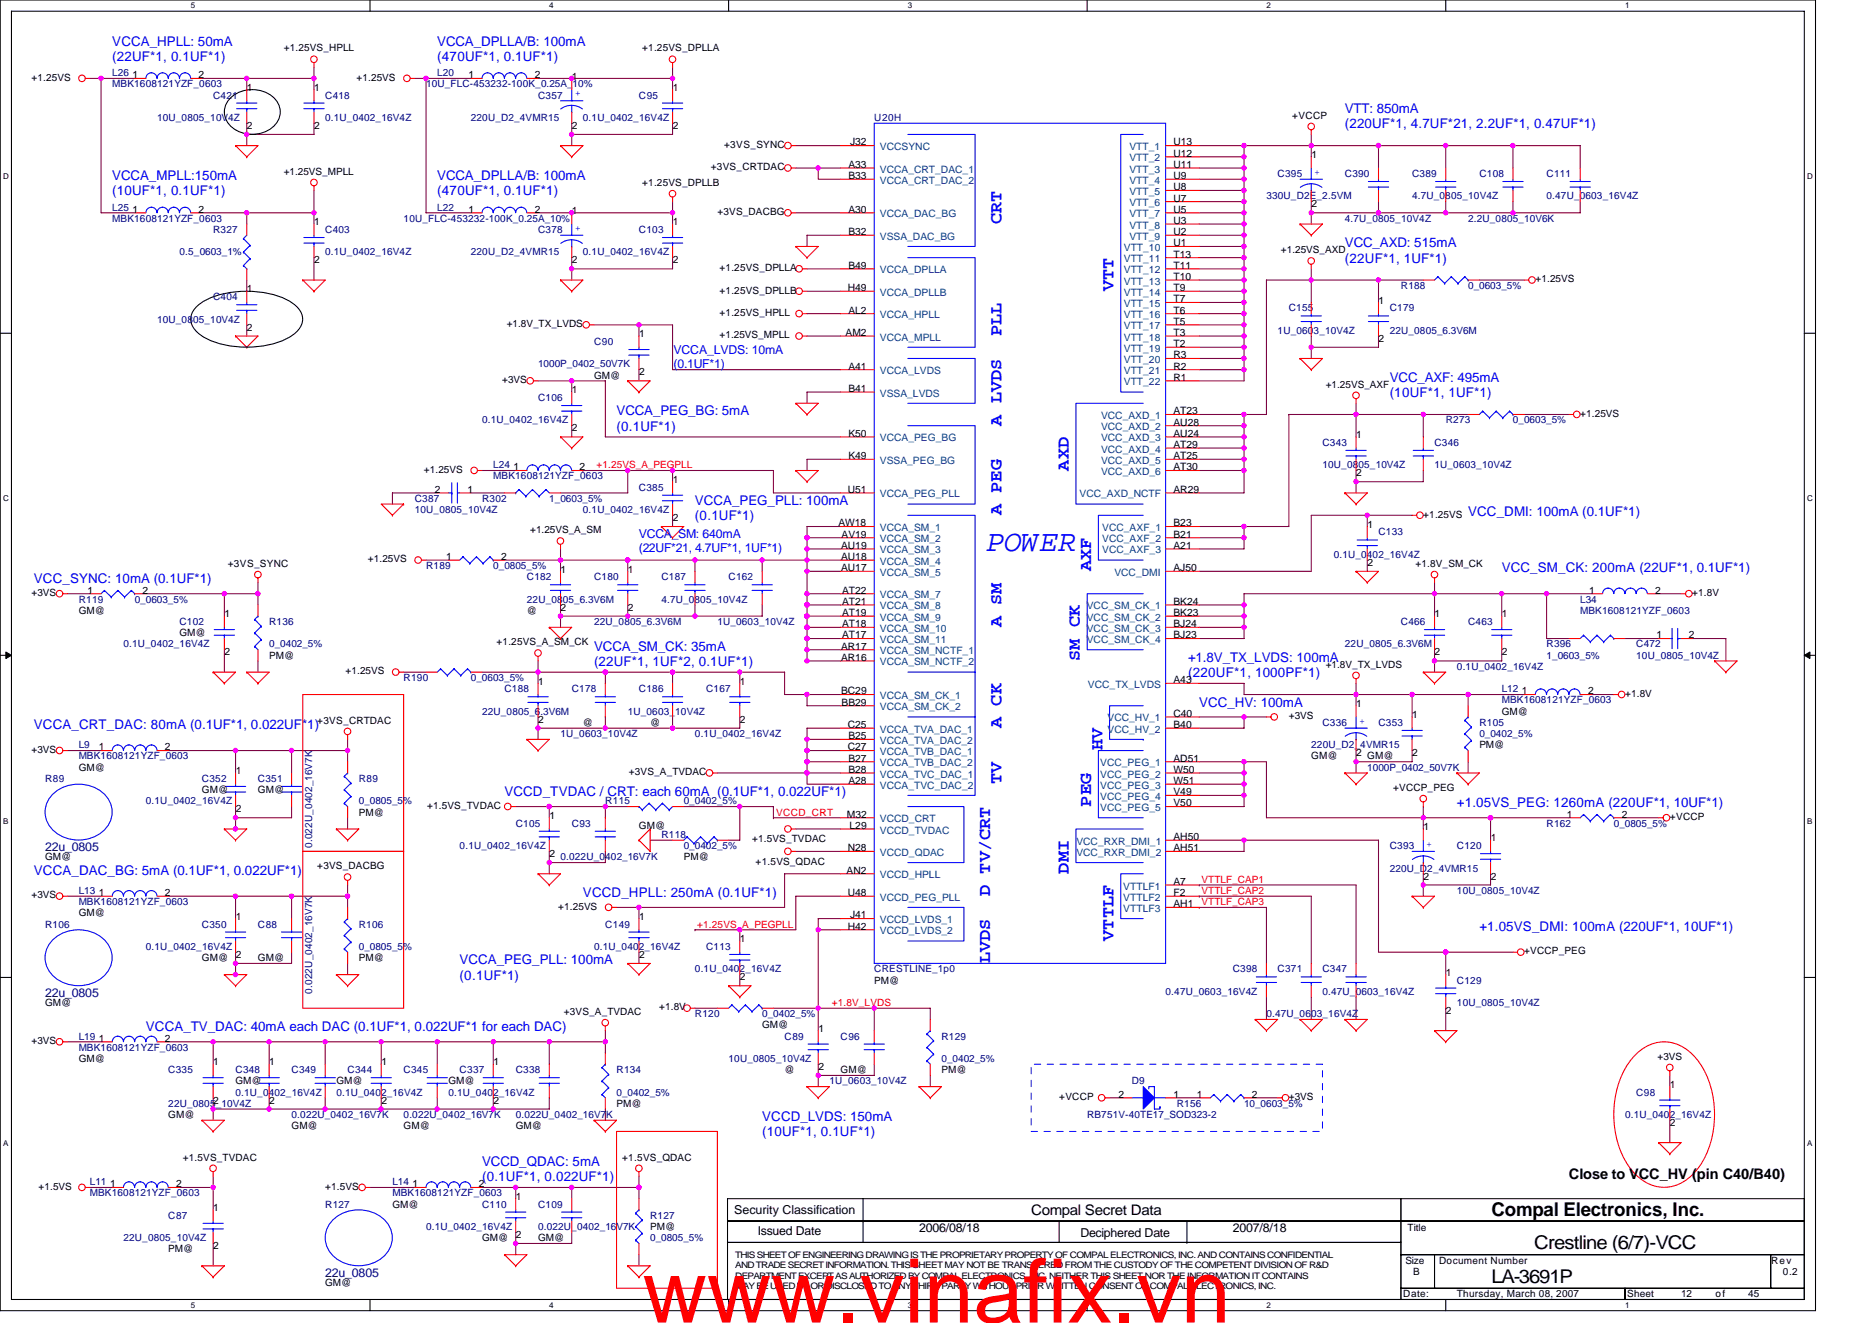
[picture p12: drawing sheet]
<svg xmlns="http://www.w3.org/2000/svg" width="297mm" height="210mm" viewBox="0 0 297 210" stroke-linecap="round" stroke-linejoin="round" font-family="sans-serif">
<defs><g id="words">
<text font-size="14.1" fill="#f00" x="102" y="209.9">www.vinafix.vn</text>
<text font-size="4.8" fill="#00f" x="156.5" y="87.4">POWER</text>
<g font-size="3">
<text x="236.7" y="193">Compal Electronics, Inc.</text>
<text x="236.7" y="203.6">LA-3691P</text>
<text x="243.5" y="198.3">Crestline (6/7)-VCC</text>
</g>
<g font-size="2.8" fill="#00f">
<text x="158.9" y="35.6" transform="rotate(-90 158.9 35.6)">CRT</text>
<text x="176.7" y="46.2" transform="rotate(-90 176.7 46.2)">VTT</text>
<text x="158.9" y="53.3" transform="rotate(-90 158.9 53.3)">PLL</text>
<text x="158.9" y="67.6" transform="rotate(-90 158.9 67.6)">A LVDS</text>
<text x="169.6" y="74.7" transform="rotate(-90 169.6 74.7)">AXD</text>
<text x="158.9" y="81.8" transform="rotate(-90 158.9 81.8)">A PEG</text>
<text x="173.1" y="90.7" transform="rotate(-90 173.1 90.7)">AXF</text>
<text x="158.9" y="99.6" transform="rotate(-90 158.9 99.6)">A SM</text>
<text x="171.4" y="104.9" transform="rotate(-90 171.4 104.9)">SM CK</text>
<text x="158.9" y="115.6" transform="rotate(-90 158.9 115.6)">A CK</text>
<text x="174.9" y="119.1" transform="rotate(-90 174.9 119.1)">HV</text>
<text x="158.9" y="124.4" transform="rotate(-90 158.9 124.4)">TV</text>
<text x="173.1" y="128" transform="rotate(-90 173.1 128)">PEG</text>
<text x="157.1" y="142.2" transform="rotate(-90 157.1 142.2)">D TV/CRT</text>
<text x="169.6" y="138.7" transform="rotate(-90 169.6 138.7)">DMI</text>
<text x="176.7" y="149.4" transform="rotate(-90 176.7 149.4)">VTTLF</text>
<text x="157.1" y="152.9" transform="rotate(-90 157.1 152.9)">LVDS</text>
</g>
<g font-size="2.3">
<text x="249" y="187">Close to VCC_HV (pin C40/B40)</text>
<text x="163.6" y="192.8">Compal Secret Data</text>
</g>
<g font-size="2.1" fill="#00f">
<text x="17.8" y="7.2">VCCA_HPLL: 50mA</text>
<text x="17.8" y="9.7">(22UF*1, 0.1UF*1)</text>
<text x="69.4" y="7.2">VCCA_DPLLA/B: 100mA</text>
<text x="69.4" y="9.7">(470UF*1, 0.1UF*1)</text>
<text x="213.4" y="17.9">VTT: 850mA</text>
<text x="213.4" y="20.3">(220UF*1, 4.7UF*21, 2.2UF*1, 0.47UF*1)</text>
<text x="17.8" y="28.6">VCCA_MPLL:150mA</text>
<text x="69.4" y="28.6">VCCA_DPLLA/B: 100mA</text>
<text x="17.8" y="31">(10UF*1, 0.1UF*1)</text>
<text x="69.4" y="31">(470UF*1, 0.1UF*1)</text>
<text x="213.4" y="39.2">VCC_AXD: 515mA</text>
<text x="213.4" y="41.7">(22UF*1, 1UF*1)</text>
<text x="97.8" y="65.9">VCCA_PEG_BG: 5mA</text>
<text x="220.5" y="60.6">VCC_AXF: 495mA</text>
<text x="220.5" y="63">(10UF*1, 1UF*1)</text>
<text x="97.8" y="68.3">(0.1UF*1)</text>
<text x="110.3" y="80.1">VCCA_PEG_PLL: 100mA</text>
<text x="110.3" y="82.6">(0.1UF*1)</text>
<text x="233" y="81.9">VCC_DMI: 100mA (0.1UF*1)</text>
<text x="5.4" y="92.6">VCC_SYNC: 10mA (0.1UF*1)</text>
<text x="238.3" y="90.8">VCC_SM_CK: 200mA (22UF*1, 0.1UF*1)</text>
<text x="94.3" y="103.3">VCCA_SM_CK: 35mA</text>
<text x="94.3" y="105.7">(22UF*1, 1UF*2, 0.1UF*1)</text>
<text x="188.5" y="105">+1.8V_TX_LVDS: 100mA</text>
<text x="188.5" y="107.5">(220UF*1, 1000PF*1)</text>
<text x="190.3" y="112.1">VCC_HV: 100mA</text>
<text x="5.4" y="115.7">VCCA_CRT_DAC: 80mA (0.1UF*1, 0.022UF*1)</text>
<text x="80" y="126.4">VCCD_TVDAC / CRT: each 60mA (0.1UF*1, 0.022UF*1)</text>
<text x="231.2" y="128.1">+1.05VS_PEG: 1260mA (220UF*1, 10UF*1)</text>
<text x="5.4" y="138.8">VCCA_DAC_BG: 5mA (0.1UF*1, 0.022UF*1)</text>
<text x="92.5" y="142.4">VCCD_HPLL: 250mA (0.1UF*1)</text>
<text x="234.7" y="147.7">+1.05VS_DMI: 100mA (220UF*1, 10UF*1)</text>
<text x="72.9" y="153">VCCA_PEG_PLL: 100mA</text>
<text x="72.9" y="155.5">(0.1UF*1)</text>
<text x="23.2" y="163.7">VCCA_TV_DAC: 40mA each DAC (0.1UF*1, 0.022UF*1 for each DAC)</text>
<text x="120.9" y="177.9">VCCD_LVDS: 150mA</text>
<text x="76.5" y="185">VCCD_QDAC: 5mA</text>
<text x="120.9" y="180.4">(10UF*1, 0.1UF*1)</text>
<text x="76.5" y="187.5">(0.1UF*1, 0.022UF*1)</text>
</g>
<g font-size="1.9" fill="#00f">
<text x="106.9" y="56.2">VCCA_LVDS: 10mA</text>
<text x="106.9" y="58.4">(0.1UF*1)</text>
<text x="101.4" y="85.3">VCCA_SM: 640mA</text>
<text x="101.4" y="87.6">(22UF*21, 4.7UF*1, 1UF*1)</text>
</g>
<g font-size="1.9" fill="#000080">
<text x="7.2" y="135.1">22u_0805</text>
<text x="7.2" y="158.2">22u_0805</text>
<text x="51.6" y="202.7">22u_0805</text>
</g>
<g font-size="1.9">
<text x="116.5" y="192.7">Security Classification</text>
<text x="120.2" y="196.1">Issued Date</text>
<text x="145.8" y="195.6">2006/08/18</text>
<text x="171.4" y="196.3">Deciphered Date</text>
<text x="195.6" y="195.6">2007/8/18</text>
</g>
<g font-size="1.6">
<text x="45" y="8.2">+1.25VS_HPLL</text>
<text x="101.9" y="8.2">+1.25VS_DPLLA</text>
<text x="5" y="12.8">+1.25VS</text>
<text x="21" y="12.4">1</text>
<text x="31.5" y="12.4">2</text>
<text x="39.2" y="14.4">1</text>
<text x="49.8" y="14.4">1</text>
<text x="56.6" y="12.8">+1.25VS</text>
<text x="74.4" y="12.4">1</text>
<text x="84.9" y="12.4">2</text>
<text x="90.7" y="12.6">1</text>
<text x="106.7" y="14.4">1</text>
<text x="39.2" y="20.5">2</text>
<text x="49.8" y="20.5">2</text>
<text x="90.7" y="20.5">2</text>
<text x="106.7" y="20.5">2</text>
<text x="114.9" y="23.5">+3VS_SYNC</text>
<text x="134.9" y="23.1">J32</text>
<text x="186.2" y="23.1">U13</text>
<text x="205" y="18.8">+VCCP</text>
<text x="45" y="27.7">+1.25VS_MPLL</text>
<text x="101.9" y="29.5">+1.25VS_DPLLB</text>
<text x="112.8" y="27">+3VS_CRTDAC</text>
<text x="134.6" y="26.6">A33</text>
<text x="134.6" y="28.4">B33</text>
<text x="186.2" y="24.9">U12</text>
<text x="186.2" y="28.4">U9</text>
<text x="186.2" y="26.6">U11</text>
<text x="208.1" y="25.1">1</text>
<text x="21" y="33.8">1</text>
<text x="31.5" y="33.8">2</text>
<text x="49.8" y="35.8">1</text>
<text x="74.4" y="33.8">1</text>
<text x="84.9" y="33.8">2</text>
<text x="90.7" y="34">1</text>
<text x="106.7" y="35.8">1</text>
<text x="113.8" y="34.1">+3VS_DACBG</text>
<text x="134.6" y="33.8">A30</text>
<text x="186.2" y="30.2">U8</text>
<text x="186.2" y="32">U7</text>
<text x="186.2" y="33.8">U5</text>
<text x="186.2" y="35.5">U3</text>
<text x="208.1" y="32.9">2</text>
<text x="49.8" y="41.8">2</text>
<text x="90.7" y="41.8">2</text>
<text x="106.7" y="41.8">2</text>
<text x="134.6" y="37.3">B32</text>
<text x="186.2" y="37.3">U2</text>
<text x="186.2" y="39.1">U1</text>
<text x="186.2" y="40.9">T13</text>
<text x="203.3" y="40.2">+1.25VS_AXD</text>
<text x="39.2" y="46.4">1</text>
<text x="114.2" y="43">+1.25VS_DPLLA</text>
<text x="114.2" y="46.6">+1.25VS_DPLLB</text>
<text x="134.5" y="46.2">H49</text>
<text x="134.6" y="42.7">B49</text>
<text x="186.2" y="48">T7</text>
<text x="186.2" y="42.7">T11</text>
<text x="186.2" y="44.4">T10</text>
<text x="186.2" y="46.2">T9</text>
<text x="243.6" y="44.8">+1.25VS</text>
<text x="39.2" y="52.5">2</text>
<text x="80.4" y="51.9">+1.8V_TX_LVDS</text>
<text x="101.4" y="53.5">1</text>
<text x="114.2" y="50.1">+1.25VS_HPLL</text>
<text x="114.2" y="53.7">+1.25VS_MPLL</text>
<text x="134.2" y="53.3">AM2</text>
<text x="134.6" y="49.8">AL2</text>
<text x="186.2" y="49.8">T6</text>
<text x="186.2" y="51.5">T5</text>
<text x="186.2" y="53.3">T3</text>
<text x="218.8" y="48.2">1</text>
<text x="101.4" y="59.6">2</text>
<text x="134.6" y="58.7">A41</text>
<text x="186.2" y="55.1">T2</text>
<text x="186.2" y="56.9">R3</text>
<text x="186.2" y="58.7">R2</text>
<text x="218.8" y="54.3">2</text>
<text x="79.7" y="60.8">+3VS</text>
<text x="90.7" y="62.4">1</text>
<text x="94.3" y="60.1">GM@</text>
<text x="134.6" y="62.2">B41</text>
<text x="186.2" y="65.8">AT23</text>
<text x="186.2" y="60.4">R1</text>
<text x="210.4" y="61.5">+1.25VS_AXF</text>
<text x="90.7" y="68.5">2</text>
<text x="134.6" y="69.3">K50</text>
<text x="186.2" y="67.5">AU28</text>
<text x="186.2" y="69.3">AU24</text>
<text x="186.2" y="71.1">AT29</text>
<text x="215.2" y="69.5">1</text>
<text x="250.7" y="66.1">+1.25VS</text>
<text x="67.2" y="75">+1.25VS</text>
<text x="81.5" y="74.7">1</text>
<text x="92" y="74.7">2</text>
<text x="106.7" y="76.6">1</text>
<text x="134.6" y="72.9">K49</text>
<text x="186.2" y="72.9">AT25</text>
<text x="186.2" y="74.7">AT30</text>
<text x="215.2" y="75.6">2</text>
<text x="69" y="78.2">2</text>
<text x="74.2" y="78.2">1</text>
<text x="106.7" y="82.7">2</text>
<text x="133" y="83.5">AW18</text>
<text x="134.5" y="78.2">U51</text>
<text x="186.2" y="78.2">AR29</text>
<text x="186.2" y="83.5">B23</text>
<text x="217" y="83.8">1</text>
<text x="225.8" y="82.1">+1.25VS</text>
<text x="36.1" y="90">+3VS_SYNC</text>
<text x="58.4" y="89.3">+1.25VS</text>
<text x="70.8" y="88.9">1</text>
<text x="79.5" y="88.9">2</text>
<text x="84.1" y="84.6">+1.25VS_A_SM</text>
<text x="133.5" y="87.1">AU19</text>
<text x="133.5" y="88.9">AU18</text>
<text x="133.5" y="85.3">AV19</text>
<text x="186.2" y="85.3">B21</text>
<text x="186.2" y="87.1">A21</text>
<text x="217" y="89.8">2</text>
<text x="224.6" y="90">+1.8V_SM_CK</text>
<text x="5" y="94.6">+3VS</text>
<text x="13.9" y="94.2">1</text>
<text x="22.6" y="94.2">2</text>
<text x="89" y="90.9">1</text>
<text x="99.6" y="90.9">1</text>
<text x="133.5" y="90.7">AU17</text>
<text x="133.6" y="94.2">AT22</text>
<text x="133.6" y="96">AT21</text>
<text x="186.2" y="96">BK24</text>
<text x="186.2" y="90.7">AJ50</text>
<text x="252.2" y="94.2">1</text>
<text x="262.7" y="94.2">2</text>
<text x="268.5" y="94.6">+1.8V</text>
<text x="12.5" y="97.4">GM@</text>
<text x="28.5" y="101">GM@</text>
<text x="35.6" y="98">1</text>
<text x="83.6" y="97.4">@</text>
<text x="89" y="96.9">2</text>
<text x="99.6" y="96.9">2</text>
<text x="133.6" y="97.8">AT19</text>
<text x="133.6" y="99.5">AT18</text>
<text x="133.6" y="101.3">AT17</text>
<text x="186.2" y="97.8">BK23</text>
<text x="186.2" y="99.5">BJ24</text>
<text x="186.2" y="101.3">BJ23</text>
<text x="227.6" y="98">1</text>
<text x="238.3" y="98">1</text>
<text x="262.8" y="101.3">1</text>
<text x="268" y="101.3">2</text>
<text x="35.6" y="104">2</text>
<text x="42.7" y="104.5">PM@</text>
<text x="54.8" y="107">+1.25VS</text>
<text x="78.8" y="102.4">+1.25VS_A_SM_CK</text>
<text x="133.5" y="103.1">AR17</text>
<text x="133.5" y="104.9">AR16</text>
<text x="210.4" y="106">+1.8V_TX_LVDS</text>
<text x="227.6" y="104">2</text>
<text x="238.3" y="104">2</text>
<text x="85.4" y="108.6">1</text>
<text x="117.4" y="108.6">1</text>
<text x="133.5" y="110.2">BC29</text>
<text x="133.5" y="112">BB29</text>
<text x="186.2" y="108.4">A43</text>
<text x="186.2" y="113.8">C40</text>
<text x="215.2" y="112.2">1</text>
<text x="224.1" y="114">1</text>
<text x="238.3" y="113.4">GM@</text>
<text x="241.5" y="110.2">1</text>
<text x="252" y="110.2">2</text>
<text x="257.8" y="110.6">+1.8V</text>
<text x="5" y="119.5">+3VS</text>
<text x="15.7" y="119.1">1</text>
<text x="26.2" y="119.1">2</text>
<text x="50.4" y="114.9">+3VS_CRTDAC</text>
<text x="85.4" y="114.7">2</text>
<text x="92.5" y="115.2">@</text>
<text x="103.2" y="115.2">@</text>
<text x="117.4" y="114.7">2</text>
<text x="134.5" y="115.5">C25</text>
<text x="134.5" y="119.1">C27</text>
<text x="134.6" y="117.3">B25</text>
<text x="186.2" y="115.5">B40</text>
<text x="204.5" y="114.2">+3VS</text>
<text x="234.7" y="118.8">PM@</text>
<text x="12.5" y="122.3">GM@</text>
<text x="32" y="125.9">GM@</text>
<text x="37.4" y="122.9">1</text>
<text x="40.9" y="125.9">GM@</text>
<text x="99.8" y="123">+3VS_A_TVDAC</text>
<text x="134.6" y="120.9">B27</text>
<text x="134.6" y="122.7">B28</text>
<text x="134.6" y="124.4">A28</text>
<text x="186.2" y="120.9">AD51</text>
<text x="186.2" y="122.7">W50</text>
<text x="186.2" y="124.4">W51</text>
<text x="208.1" y="120.5">GM@</text>
<text x="215.2" y="120">2</text>
<text x="217" y="120.5">GM@</text>
<text x="221" y="125.5">+VCCP_PEG</text>
<text x="224.1" y="120">2</text>
<text x="37.4" y="128.9">2</text>
<text x="56.9" y="129.4">PM@</text>
<text x="67.8" y="128.4">+1.5VS_TVDAC</text>
<text x="87.2" y="130">1</text>
<text x="101.4" y="131.6">GM@</text>
<text x="134.4" y="129.8">M32</text>
<text x="134.8" y="131.6">L29</text>
<text x="186.2" y="126.2">V49</text>
<text x="186.2" y="128">V50</text>
<text x="225.9" y="131.8">1</text>
<text x="248.6" y="129.8">1</text>
<text x="257.3" y="129.8">2</text>
<text x="265" y="130.2">+VCCP</text>
<text x="7.2" y="136.5">GM@</text>
<text x="50.4" y="138">+3VS_DACBG</text>
<text x="87.2" y="136">2</text>
<text x="108.5" y="136.5">PM@</text>
<text x="119.3" y="133.7">+1.5VS_TVDAC</text>
<text x="119.9" y="137.3">+1.5VS_QDAC</text>
<text x="134.5" y="135.1">N28</text>
<text x="186.2" y="133.3">AH50</text>
<text x="186.2" y="135.1">AH51</text>
<text x="236.5" y="133.5">1</text>
<text x="5" y="142.6">+3VS</text>
<text x="15.7" y="142.2">1</text>
<text x="26.2" y="142.2">2</text>
<text x="134.3" y="138.7">AN2</text>
<text x="134.5" y="142.2">U48</text>
<text x="186.2" y="140.4">A7</text>
<text x="186.2" y="142.2">F2</text>
<text x="186.2" y="144">AH1</text>
<text x="225.9" y="139.6">2</text>
<text x="236.5" y="139.6">2</text>
<text x="12.5" y="145.4">GM@</text>
<text x="37.4" y="146">1</text>
<text x="88.6" y="144.4">+1.25VS</text>
<text x="101.4" y="146">1</text>
<text x="117.4" y="149.5">1</text>
<text x="134.5" y="147.6">H42</text>
<text x="134.9" y="145.8">J41</text>
<text x="32" y="152.5">GM@</text>
<text x="37.4" y="152">2</text>
<text x="40.9" y="152.5">GM@</text>
<text x="56.9" y="152.5">PM@</text>
<text x="101.4" y="152">2</text>
<text x="117.4" y="155.6">2</text>
<text x="229.4" y="154.9">1</text>
<text x="241.8" y="151.5">+VCCP_PEG</text>
<text x="7.2" y="159.7">GM@</text>
<text x="89.5" y="161.1">+3VS_A_TVDAC</text>
<text x="104.6" y="160.4">+1.8V</text>
<text x="138.7" y="156.1">PM@</text>
<text x="229.4" y="160.9">2</text>
<text x="5" y="165.7">+3VS</text>
<text x="15.7" y="165.3">1</text>
<text x="26.2" y="165.3">2</text>
<text x="120.9" y="163.2">GM@</text>
<text x="129.9" y="163.8">1</text>
<text x="12.5" y="168.6">GM@</text>
<text x="33.8" y="169.1">1</text>
<text x="37.4" y="172.1">GM@</text>
<text x="42.7" y="169.1">1</text>
<text x="53.4" y="172.1">GM@</text>
<text x="60.5" y="169.1">1</text>
<text x="71.2" y="172.1">GM@</text>
<text x="78.3" y="169.1">1</text>
<text x="124.5" y="170.3">@</text>
<text x="129.9" y="169.8">2</text>
<text x="133.4" y="170.3">GM@</text>
<text x="149.4" y="170.3">PM@</text>
<text x="263" y="168.2">+3VS</text>
<text x="265" y="172.7">1</text>
<text x="26.7" y="177.4">GM@</text>
<text x="33.8" y="175.2">2</text>
<text x="42.7" y="175.2">2</text>
<text x="46.3" y="179.2">GM@</text>
<text x="60.5" y="175.2">2</text>
<text x="64" y="179.2">GM@</text>
<text x="78.3" y="175.2">2</text>
<text x="81.8" y="179.2">GM@</text>
<text x="97.8" y="175.7">PM@</text>
<text x="168.1" y="174.6">+VCCP</text>
<text x="177.5" y="174.2">2</text>
<text x="186.2" y="174.2">1</text>
<text x="189.9" y="174.2">1</text>
<text x="198.6" y="174.2">2</text>
<text x="204.5" y="174.6">+3VS</text>
<text x="265" y="178.7">2</text>
<text x="29" y="184.2">+1.5VS_TVDAC</text>
<text x="98.7" y="184.2">+1.5VS_QDAC</text>
<text x="6.1" y="188.8">+1.5VS</text>
<text x="17.5" y="188.4">1</text>
<text x="28" y="188.4">2</text>
<text x="51.6" y="188.8">+1.5VS</text>
<text x="62.3" y="191.7">GM@</text>
<text x="65.5" y="188.4">1</text>
<text x="76" y="188.4">2</text>
<text x="81.8" y="190.4">1</text>
<text x="33.8" y="192.2">1</text>
<text x="76.5" y="197">GM@</text>
<text x="81.8" y="196.5">2</text>
<text x="85.4" y="197">GM@</text>
<text x="103.2" y="195.2">PM@</text>
<text x="223.3" y="195.4">Title</text>
<text x="26.7" y="198.8">PM@</text>
<text x="33.8" y="198.3">2</text>
<text x="223" y="200.6">Size</text>
<text x="224.2" y="202.3">B</text>
<text x="228.3" y="200.6">Document Number</text>
<text x="281" y="200.6">Rev</text>
<text x="282.9" y="202.3">0.2</text>
<text x="51.6" y="204.1">GM@</text>
<text x="222.6" y="205.9">Date:</text>
<text x="231.2" y="205.9">Thursday, March 08, 2007</text>
<text x="258.2" y="205.9">Sheet</text>
<text x="266.7" y="205.9">12</text>
<text x="272.2" y="205.9">of</text>
<text x="277.4" y="205.9">45</text>
</g>
<g font-size="1.6" fill="#000080">
<text x="17.8" y="12.1">L26</text>
<text x="17.8" y="13.9">MBK1608121YZF_0603</text>
<text x="33.8" y="15.6">C421</text>
<text x="51.6" y="15.6">C418</text>
<text x="67.6" y="13.9">10U_FLC-453232-100K_0.25A_10%</text>
<text x="69.4" y="12.1">L20</text>
<text x="85.4" y="15.6">C357</text>
<text x="101.4" y="15.6">C95</text>
<text x="24.9" y="19.2">10U_0805_10V4Z</text>
<text x="51.6" y="19.2">0.1U_0402_16V4Z</text>
<text x="74.7" y="19.2">220U_D2_4VMR15</text>
<text x="92.5" y="19.2">0.1U_0402_16V4Z</text>
<text x="138.7" y="19.2">U20H</text>
<text x="202.7" y="28.1">C395</text>
<text x="213.4" y="28.1">C390</text>
<text x="224.1" y="28.1">C389</text>
<text x="234.7" y="28.1">C108</text>
<text x="245.4" y="28.1">C111</text>
<text x="17.8" y="33.4">L25</text>
<text x="17.8" y="35.2">MBK1608121YZF_0603</text>
<text x="64" y="35.2">10U_FLC-453232-100K_0.25A_10%</text>
<text x="69.4" y="33.4">L22</text>
<text x="201" y="31.6">330U_D2E_2.5VM</text>
<text x="213.4" y="35.2">4.7U_0805_10V4Z</text>
<text x="224.1" y="31.6">4.7U_0805_10V4Z</text>
<text x="233" y="35.2">2.2U_0805_10V6K</text>
<text x="245.4" y="31.6">0.47U_0603_16V4Z</text>
<text x="28.5" y="40.5">0.5_0603_1%</text>
<text x="33.8" y="37">R327</text>
<text x="51.6" y="37">C403</text>
<text x="51.6" y="40.5">0.1U_0402_16V4Z</text>
<text x="74.7" y="40.5">220U_D2_4VMR15</text>
<text x="85.4" y="37">C378</text>
<text x="92.5" y="40.5">0.1U_0402_16V4Z</text>
<text x="101.4" y="37">C103</text>
<text x="33.8" y="47.6">C404</text>
<text x="222.3" y="45.9">R188</text>
<text x="233" y="45.9">0_0603_5%</text>
<text x="24.9" y="51.2">10U_0805_10V4Z</text>
<text x="202.7" y="53">1U_0603_10V4Z</text>
<text x="204.5" y="49.4">C155</text>
<text x="220.5" y="49.4">C179</text>
<text x="220.5" y="53">22U_0805_6.3V6M</text>
<text x="85.4" y="58.3">1000P_0402_50V7K</text>
<text x="94.3" y="54.8">C90</text>
<text x="85.4" y="63.6">C106</text>
<text x="76.5" y="67.2">0.1U_0402_16V4Z</text>
<text x="209.8" y="70.8">C343</text>
<text x="227.6" y="70.8">C346</text>
<text x="229.4" y="67.2">R273</text>
<text x="240.1" y="67.2">0_0603_5%</text>
<text x="78.3" y="74.3">L24</text>
<text x="78.3" y="76.1">MBK1608121YZF_0603</text>
<text x="101.4" y="77.9">C385</text>
<text x="209.8" y="74.3">10U_0805_10V4Z</text>
<text x="227.6" y="74.3">1U_0603_10V4Z</text>
<text x="65.8" y="79.7">C387</text>
<text x="65.8" y="81.4">10U_0805_10V4Z</text>
<text x="76.5" y="79.7">R302</text>
<text x="87.2" y="79.7">1_0603_5%</text>
<text x="92.5" y="81.4">0.1U_0402_16V4Z</text>
<text x="211.6" y="88.5">0.1U_0402_16V4Z</text>
<text x="218.7" y="85">C133</text>
<text x="12.5" y="95.7">R119</text>
<text x="21.4" y="95.7">0_0603_5%</text>
<text x="67.6" y="90.3">R189</text>
<text x="78.3" y="90.3">0_0805_5%</text>
<text x="83.6" y="92.1">C182</text>
<text x="83.6" y="95.7">22U_0805_6.3V6M</text>
<text x="94.3" y="92.1">C180</text>
<text x="104.9" y="92.1">C187</text>
<text x="104.9" y="95.7">4.7U_0805_10V4Z</text>
<text x="115.6" y="92.1">C162</text>
<text x="250.7" y="95.7">L34</text>
<text x="28.5" y="99.2">C102</text>
<text x="42.7" y="99.2">R136</text>
<text x="94.3" y="99.2">22U_0805_6.3V6M</text>
<text x="113.8" y="99.2">1U_0603_10V4Z</text>
<text x="222.3" y="99.2">C466</text>
<text x="233" y="99.2">C463</text>
<text x="250.7" y="97.4">MBK1608121YZF_0603</text>
<text x="19.6" y="102.8">0.1U_0402_16V4Z</text>
<text x="42.7" y="102.8">0_0402_5%</text>
<text x="213.4" y="102.8">22U_0805_6.3V6M</text>
<text x="231.2" y="106.3">0.1U_0402_16V4Z</text>
<text x="245.4" y="102.8">R396</text>
<text x="245.4" y="104.5">1_0603_5%</text>
<text x="259.6" y="102.8">C472</text>
<text x="259.6" y="104.5">10U_0805_10V4Z</text>
<text x="64" y="108.1">R190</text>
<text x="74.7" y="108.1">0_0603_5%</text>
<text x="76.5" y="113.4">22U_0805_6.3V6M</text>
<text x="80" y="109.9">C188</text>
<text x="90.7" y="109.9">C178</text>
<text x="99.6" y="113.4">1U_0603_10V4Z</text>
<text x="101.4" y="109.9">C186</text>
<text x="112.1" y="109.9">C167</text>
<text x="238.3" y="109.9">L12</text>
<text x="238.3" y="111.7">MBK1608121YZF_0603</text>
<text x="12.5" y="118.8">L9</text>
<text x="88.9" y="117">1U_0603_10V4Z</text>
<text x="110.3" y="117">0.1U_0402_16V4Z</text>
<text x="208.1" y="118.8">220U_D2_4VMR15</text>
<text x="209.8" y="115.2">C336</text>
<text x="218.7" y="115.2">C353</text>
<text x="234.7" y="115.2">R105</text>
<text x="234.7" y="117">0_0402_5%</text>
<text x="7.2" y="124.1">R89</text>
<text x="12.5" y="120.5">MBK1608121YZF_0603</text>
<text x="32" y="124.1">C352</text>
<text x="40.9" y="124.1">C351</text>
<text x="56.9" y="124.1">R89</text>
<text x="217" y="122.3">1000P_0402_50V7K</text>
<text x="23.2" y="127.7">0.1U_0402_16V4Z</text>
<text x="56.9" y="127.7">0_0805_5%</text>
<text x="81.8" y="131.2">C105</text>
<text x="90.7" y="131.2">C93</text>
<text x="96.1" y="127.7">R115</text>
<text x="108.5" y="127.7">0_0402_5%</text>
<text x="245.4" y="131.2">R162</text>
<text x="256.1" y="131.2">0_0805_5%</text>
<text x="49.5" y="134.6" transform="rotate(-90 49.5 134.6)">0.022U_0402_16V7K</text>
<text x="72.9" y="134.8">0.1U_0402_16V4Z</text>
<text x="88.9" y="136.5">0.022U_0402_16V7K</text>
<text x="104.9" y="133">R118</text>
<text x="108.5" y="134.8">0_0402_5%</text>
<text x="220.5" y="134.8">C393</text>
<text x="231.2" y="134.8">C120</text>
<text x="12.5" y="141.9">L13</text>
<text x="12.5" y="143.7">MBK1608121YZF_0603</text>
<text x="220.5" y="138.3">220U_D2_4VMR15</text>
<text x="231.2" y="141.9">10U_0805_10V4Z</text>
<text x="7.2" y="147.2">R106</text>
<text x="32" y="147.2">C350</text>
<text x="40.9" y="147.2">C88</text>
<text x="56.9" y="147.2">R106</text>
<text x="96.1" y="147.2">C149</text>
<text x="23.2" y="150.8">0.1U_0402_16V4Z</text>
<text x="56.9" y="150.8">0_0805_5%</text>
<text x="94.3" y="150.8">0.1U_0402_16V4Z</text>
<text x="110.3" y="154.3">0.1U_0402_16V4Z</text>
<text x="112.1" y="150.8">C113</text>
<text x="138.7" y="154.3">CRESTLINE_1p0</text>
<text x="195.6" y="154.3">C398</text>
<text x="202.7" y="154.3">C371</text>
<text x="209.8" y="154.3">C347</text>
<text x="49.5" y="157.7" transform="rotate(-90 49.5 157.7)">0.022U_0402_16V7K</text>
<text x="110.3" y="161.4">R120</text>
<text x="120.9" y="161.4">0_0402_5%</text>
<text x="185" y="157.9">0.47U_0603_16V4Z</text>
<text x="201" y="161.4">0.47U_0603_16V4Z</text>
<text x="209.8" y="157.9">0.47U_0603_16V4Z</text>
<text x="231.2" y="156.1">C129</text>
<text x="231.2" y="159.7">10U_0805_10V4Z</text>
<text x="12.5" y="165">L19</text>
<text x="12.5" y="166.8">MBK1608121YZF_0603</text>
<text x="124.5" y="165">C89</text>
<text x="133.4" y="165">C96</text>
<text x="149.4" y="165">R129</text>
<text x="26.7" y="170.3">C335</text>
<text x="37.4" y="170.3">C348</text>
<text x="37.4" y="173.9">0.1U_0402_16V4Z</text>
<text x="46.3" y="170.3">C349</text>
<text x="53.4" y="173.9">0.1U_0402_16V4Z</text>
<text x="55.2" y="170.3">C344</text>
<text x="64" y="170.3">C345</text>
<text x="71.2" y="173.9">0.1U_0402_16V4Z</text>
<text x="72.9" y="170.3">C337</text>
<text x="81.8" y="170.3">C338</text>
<text x="97.8" y="170.3">R134</text>
<text x="97.8" y="173.9">0_0402_5%</text>
<text x="115.6" y="168.6">10U_0805_10V4Z</text>
<text x="131.6" y="172.1">1U_0603_10V4Z</text>
<text x="149.4" y="168.6">0_0402_5%</text>
<text x="179.6" y="172.1">D9</text>
<text x="259.6" y="173.9">C98</text>
<text x="26.7" y="175.7">22U_0805_10V4Z</text>
<text x="46.3" y="177.4">0.022U_0402_16V7K</text>
<text x="64" y="177.4">0.022U_0402_16V7K</text>
<text x="81.8" y="177.4">0.022U_0402_16V7K</text>
<text x="172.5" y="177.4">RB751V-40TE17_SOD323-2</text>
<text x="186.7" y="175.7">R156</text>
<text x="197.4" y="175.7">10_0603_5%</text>
<text x="257.8" y="177.4">0.1U_0402_16V4Z</text>
<text x="14.3" y="188.1">L11</text>
<text x="14.3" y="189.9">MBK1608121YZF_0603</text>
<text x="51.6" y="191.7">R127</text>
<text x="62.3" y="188.1">L14</text>
<text x="62.3" y="189.9">MBK1608121YZF_0603</text>
<text x="76.5" y="191.7">C110</text>
<text x="85.4" y="191.7">C109</text>
<text x="19.6" y="197">22U_0805_10V4Z</text>
<text x="26.7" y="193.4">C87</text>
<text x="67.6" y="195.2">0.1U_0402_16V4Z</text>
<text x="85.4" y="195.2">0.022U_0402_16V7K</text>
<text x="103.2" y="193.4">R127</text>
<text x="103.2" y="197">0_0805_5%</text>
</g>
<g font-size="1.6" fill="#00f">
<text x="91.2" y="15.3">+</text>
<text x="208.6" y="27.7">+</text>
<text x="91.2" y="36.6">+</text>
<text x="215.7" y="114.9">+</text>
<text x="226.4" y="134.4">+</text>
</g>
<g font-size="1.6" fill="#004080">
<text x="139.6" y="23.8">VCCSYNC</text>
<text x="179.2" y="23.8">VTT_1</text>
<text x="139.6" y="27.4">VCCA_CRT_DAC_1</text>
<text x="139.6" y="29.2">VCCA_CRT_DAC_2</text>
<text x="179.2" y="25.6">VTT_2</text>
<text x="179.2" y="29.2">VTT_4</text>
<text x="179.2" y="27.4">VTT_3</text>
<text x="139.6" y="34.5">VCCA_DAC_BG</text>
<text x="179.2" y="30.9">VTT_5</text>
<text x="179.2" y="32.7">VTT_6</text>
<text x="179.2" y="34.5">VTT_7</text>
<text x="139.6" y="38.1">VSSA_DAC_BG</text>
<text x="178.3" y="39.8">VTT_10</text>
<text x="178.3" y="41.6">VTT_11</text>
<text x="179.2" y="36.3">VTT_8</text>
<text x="179.2" y="38.1">VTT_9</text>
<text x="139.6" y="43.4">VCCA_DPLLA</text>
<text x="139.6" y="46.9">VCCA_DPLLB</text>
<text x="178.3" y="43.4">VTT_12</text>
<text x="178.3" y="45.2">VTT_13</text>
<text x="178.3" y="46.9">VTT_14</text>
<text x="139.6" y="50.5">VCCA_HPLL</text>
<text x="178.3" y="48.7">VTT_15</text>
<text x="178.3" y="50.5">VTT_16</text>
<text x="178.3" y="52.3">VTT_17</text>
<text x="139.6" y="59.4">VCCA_LVDS</text>
<text x="139.6" y="54.1">VCCA_MPLL</text>
<text x="178.3" y="55.8">VTT_19</text>
<text x="178.3" y="57.6">VTT_20</text>
<text x="178.3" y="59.4">VTT_21</text>
<text x="178.3" y="54.1">VTT_18</text>
<text x="139.6" y="62.9">VSSA_LVDS</text>
<text x="178.3" y="61.2">VTT_22</text>
<text x="139.6" y="70.1">VCCA_PEG_BG</text>
<text x="174.7" y="68.3">VCC_AXD_2</text>
<text x="174.7" y="70.1">VCC_AXD_3</text>
<text x="174.7" y="71.8">VCC_AXD_4</text>
<text x="174.7" y="66.5">VCC_AXD_1</text>
<text x="139.6" y="73.6">VSSA_PEG_BG</text>
<text x="174.7" y="73.6">VCC_AXD_5</text>
<text x="174.7" y="75.4">VCC_AXD_6</text>
<text x="139.6" y="79">VCCA_PEG_PLL</text>
<text x="171.3" y="79">VCC_AXD_NCTF</text>
<text x="139.6" y="84.3">VCCA_SM_1</text>
<text x="139.6" y="86.1">VCCA_SM_2</text>
<text x="139.6" y="87.8">VCCA_SM_3</text>
<text x="139.6" y="89.6">VCCA_SM_4</text>
<text x="174.9" y="84.3">VCC_AXF_1</text>
<text x="174.9" y="86.1">VCC_AXF_2</text>
<text x="174.9" y="87.8">VCC_AXF_3</text>
<text x="139.6" y="91.4">VCCA_SM_5</text>
<text x="139.6" y="95">VCCA_SM_7</text>
<text x="176.8" y="91.4">VCC_DMI</text>
<text x="139.6" y="96.7">VCCA_SM_8</text>
<text x="139.6" y="98.5">VCCA_SM_9</text>
<text x="139.6" y="100.3">VCCA_SM_10</text>
<text x="172.4" y="96.7">VCC_SM_CK_1</text>
<text x="172.4" y="98.5">VCC_SM_CK_2</text>
<text x="172.4" y="100.3">VCC_SM_CK_3</text>
<text x="139.6" y="102.1">VCCA_SM_11</text>
<text x="139.6" y="103.8">VCCA_SM_NCTF_1</text>
<text x="139.6" y="105.6">VCCA_SM_NCTF_2</text>
<text x="172.4" y="102.1">VCC_SM_CK_4</text>
<text x="139.6" y="111">VCCA_SM_CK_1</text>
<text x="139.6" y="112.7">VCCA_SM_CK_2</text>
<text x="172.6" y="109.2">VCC_TX_LVDS</text>
<text x="139.6" y="116.3">VCCA_TVA_DAC_1</text>
<text x="139.6" y="118.1">VCCA_TVA_DAC_2</text>
<text x="139.6" y="119.8">VCCA_TVB_DAC_1</text>
<text x="175.7" y="114.5">VCC_HV_1</text>
<text x="175.7" y="116.3">VCC_HV_2</text>
<text x="139.6" y="121.6">VCCA_TVB_DAC_2</text>
<text x="139.6" y="123.4">VCCA_TVC_DAC_1</text>
<text x="139.6" y="125.2">VCCA_TVC_DAC_2</text>
<text x="174.6" y="121.6">VCC_PEG_1</text>
<text x="174.6" y="123.4">VCC_PEG_2</text>
<text x="174.6" y="125.2">VCC_PEG_3</text>
<text x="139.6" y="130.5">VCCD_CRT</text>
<text x="174.6" y="127">VCC_PEG_4</text>
<text x="174.6" y="128.7">VCC_PEG_5</text>
<text x="139.6" y="132.3">VCCD_TVDAC</text>
<text x="139.6" y="135.8">VCCD_QDAC</text>
<text x="170.8" y="134.1">VCC_RXR_DMI_1</text>
<text x="170.8" y="135.8">VCC_RXR_DMI_2</text>
<text x="139.6" y="143">VCCD_PEG_PLL</text>
<text x="139.6" y="139.4">VCCD_HPLL</text>
<text x="178.2" y="141.2">VTTLF1</text>
<text x="178.2" y="143">VTTLF2</text>
<text x="139.6" y="146.5">VCCD_LVDS_1</text>
<text x="139.6" y="148.3">VCCD_LVDS_2</text>
<text x="178.2" y="144.7">VTTLF3</text>
</g>
<g font-size="1.6" fill="#f00">
<text x="94.6" y="74.3">+1.25VS_A_PEGPLL</text>
<text x="123.1" y="129.4">VCCD_CRT</text>
<text x="190.6" y="143.7">VTTLF_CAP3</text>
<text x="190.6" y="141.9">VTTLF_CAP2</text>
<text x="190.6" y="140.1">VTTLF_CAP1</text>
<text x="110.6" y="147.2">+1.25VS_A_PEGPLL</text>
<text x="132" y="159.7">+1.8V_LVDS</text>
</g>
<g font-size="1.4">
<text x="116.7" y="199.7">THIS SHEET OF ENGINEERING DRAWING IS THE PROPRIETARY PROPERTY OF COMPAL ELECTRONICS, INC. AND CONTAINS CONFIDENTIAL</text>
<text x="116.7" y="201.3">AND TRADE SECRET INFORMATION. THIS SHEET MAY NOT BE TRANSFERED FROM THE CUSTODY OF THE COMPETENT DIVISION OF R&amp;D</text>
<text x="116.7" y="202.9">DEPARTMENT EXCEPT AS AUTHORIZED BY COMPAL ELECTRONICS, INC. NEITHER THIS SHEET NOR THE INFORMATION IT CONTAINS</text>
<text x="116.7" y="204.6">MAY BE USED BY OR DISCLOSED TO ANY THIRD PARTY WITHOUT PRIOR WRITTEN CONSENT OFCOMPAL ELECTRONICS, INC.</text>
</g>
<g font-size="1.3">
<text x="30.3" y="1.3">5</text>
<text x="87.2" y="1.3">4</text>
<text x="144.1" y="1.3">3</text>
<text x="201" y="1.3">2</text>
<text x="257.8" y="1.3">1</text>
<text x=".5" y="28.5">D</text>
<text x="286.7" y="28.5">D</text>
<text x=".5" y="79.6">C</text>
<text x="286.7" y="79.6">C</text>
<text x=".5" y="130.7">B</text>
<text x="286.7" y="130.7">B</text>
<text x=".5" y="181.8">A</text>
<text x="286.7" y="181.8">A</text>
<text x="30.3" y="207.6">5</text>
<text x="87.2" y="207.6">4</text>
<text x="144.1" y="207.6">3</text>
<text x="201" y="207.6">2</text>
<text x="257.8" y="207.6">1</text>
</g>
</g></defs>
<path d="M0 0h288.1v208h-288.1zM1.8 1.8h284.5v204.4h-284.5z" fill="none" stroke="#000" stroke-width=".17"/>
<g fill="#fff">
<path d="M30.3 .2h.7v1.4h-.7z"/>
<path d="M30.3 206.4h.7v1.5h-.7z"/>
</g>
<path d="M58.7 0v1.8M58.7 206.2v1.8" fill="none" stroke="#000" stroke-width=".17"/>
<g fill="#fff">
<path d="M87.2 .2h.7v1.4h-.7z"/>
<path d="M87.2 206.4h.7v1.5h-.7z"/>
</g>
<path d="M115.6 0v1.8M115.6 206.2v1.8" fill="none" stroke="#000" stroke-width=".17"/>
<g fill="#fff">
<path d="M144.1 .2h.7v1.4h-.7z"/>
<path d="M144.1 206.4h.7v1.5h-.7z"/>
</g>
<path d="M172.5 0v1.8M172.5 206.2v1.8" fill="none" stroke="#000" stroke-width=".17"/>
<g fill="#fff">
<path d="M201 .2h.7v1.4h-.7z"/>
<path d="M201 206.4h.7v1.5h-.7z"/>
</g>
<path d="M229.4 0v1.8M229.4 206.2v1.8" fill="none" stroke="#000" stroke-width=".17"/>
<g fill="#fff">
<path d="M257.8 .2h.7v1.4h-.7z"/>
<path d="M257.8 206.4h.7v1.5h-.7z"/>
<path d="M.5 27.3h.9v1.4h-.9z"/>
<path d="M286.7 27.3h1v1.4h-1z"/>
<path d="M.5 78.4h.9v1.5h-.9z"/>
<path d="M286.7 78.4h1v1.5h-1z"/>
</g>
<path d="M0 52.9h1.8M286.3 52.9h1.8" fill="none" stroke="#000" stroke-width=".17"/>
<g fill="#fff">
<path d="M.5 129.6h.8v1.4h-.8z"/>
<path d="M286.7 129.6h.9v1.4h-.9z"/>
</g>
<path d="M0 104h1.8M286.3 104h1.8" fill="none" stroke="#000" stroke-width=".17"/>
<path d="M.9 103.5l.9 .5-.9 .5zM286.3 104l.9-.5v1z" fill="#000" stroke="#000" stroke-width=".16"/>
<g fill="#fff">
<path d="M.5 180.7h.8v1.4h-.8z"/>
<path d="M286.7 180.7h.9v1.4h-.9z"/>
</g>
<g fill="none" stroke="#000" stroke-width=".17">
<path d="M36.4 15.8a5 5 0 0 1 7.7 .6 3.3 3.3 0 0 1-2.3 4.6 4.9 4.9 0 0 1-5.9-1.9 2.96 2.96 0 0 1 .5-3.3zM31.1 48.8a11.5 11.5 0 0 1 8-2.6 11.6 11.6 0 0 1 8.1 2.6 2.53 2.53 0 0 1 0 3.7 11.5 11.5 0 0 1-8.1 2.6 11.5 11.5 0 0 1-8-2.6 2.54 2.54 0 0 1 0-3.7zM0 155.1h1.8M286.3 155.1h1.8M115.4 190.2h106.9v3.6h-106.9zM115.4 193.8h106.9v3.4h-106.9zM115.4 197.2h106.9v9h-106.9zM136.9 193.8h.1M136.9 193.8v3.4M136.9 190.2v3.6M168.1 193.8v3.4M188.3 197.2h.1"/>
<path d="M188.3 193.8v3.4M222.3 190.2h64v3.6h-64zM222.3 193.8h64v5.3h-64zM222.3 199.1h5.3v5.4h-5.3zM227.6 199.1h53.4v5.4h-53.4zM281 199.1h5.3v5.4h-5.3zM222.3 204.5h35.5v1.7h-35.5zM257.8 204.5h28.5v1.7h-28.5z"/>
</g>
<g fill="none" stroke="#800040" stroke-width=".17">
<path d="M14.3 12.4h1.7M16 12.4h5.4M16 12.4v21.4h5.4M32 12.4h7.2M39.2 12.4h10.6M39.2 12.4v1.8M39.2 19.6v1.7M49.8 19.6v1.7h-10.6M49.8 12.4v1.8M49.8 10.7v1.7M65.8 12.4h1.8M67.6 12.4h7.1"/>
<path d="M67.6 12.4v21.4h7.1M85.4 12.4h21.3v1.8M90.7 19.6v1.7h16v-1.7M106.7 10.7v1.7M32 33.8h7.2M39.2 21.3v1.8M39.2 33.8h10.6M39.2 33.8v1.8M49.8 33.8v1.8M49.8 30.2v3.6M85.4 33.8h21.3M90.7 21.3v1.8"/>
<path d="M106.7 33.8v1.8M106.7 32v1.8M126.3 23.1h7.1M126.3 33.8h7.1M126.3 26.7h3.5M129.8 26.7h3.6M129.8 26.7v1.7h3.6M133.4 37.3h-5.3v1.8M190.3 35.6h7.1M190.3 39.1h7.1M190.3 26.7h7.1M190.3 37.3h7.1"/>
<path d="M190.3 28.4h7.1M190.3 30.2h7.1M190.3 32h7.1M190.3 23.1h7.1M190.3 33.8h7.1M190.3 24.9h7.1M197.4 37.3v1.8M197.4 32v1.8M197.4 28.4v1.8M197.4 23.1v1.8M197.4 26.7v1.7M197.4 30.2v1.8"/>
<path d="M197.4 24.9v1.8M197.4 33.8v1.8M197.4 39.1v1.8M197.4 35.6v1.7M197.4 23.1h10.7M208.1 23.1h10.6M208.1 33.8h10.6M208.1 33.8v1.8M208.1 32v1.8M208.1 23.1v1.8M208.1 21.3v1.8M218.7 33.8h10.7"/>
<path d="M218.7 32v1.8M218.7 23.1v3.6M218.7 23.1h10.7M229.4 32v1.8M229.4 23.1v3.6M229.4 33.8h10.7M229.4 23.1h10.7M240.1 32v1.8M240.1 23.1v3.6M240.1 23.1h10.6v3.6M250.7 32v1.8h-10.6M39.2 51.6v1.7"/>
<path d="M39.2 44.4v1.8M49.8 40.9v3.5M90.7 40.9v1.8h16v-1.8M90.7 42.7v1.7M94.3 51.6h7.1v1.7M101.4 51.6h5.3v7.1h26.7M101.4 58.7v1.8M128.1 42.7h5.3M128.1 46.2h5.3M128.1 49.8h5.3M128.1 53.3h5.3M190.3 40.9h7.1"/>
<path d="M190.3 56.9h7.1M190.3 58.7h7.1M190.3 53.3h7.1M190.3 42.7h7.1M190.3 46.2h7.1M190.3 44.4h7.1M190.3 49.8h7.1M190.3 51.6h7.1M190.3 55.1h7.1M190.3 48h7.1M197.4 58.7v1.8h-7.1M197.4 46.2v1.8"/>
<path d="M197.4 49.8v1.8M197.4 51.6v1.7M197.4 44.4v1.8M197.4 53.3v1.8M197.4 42.7v1.7M197.4 55.1v1.8M197.4 56.9v1.8M197.4 40.9v1.8M197.4 48v1.8M208.1 48v-3.6h-7.1v21.4h-3.6M208.1 55.1v1.8M208.1 42.7v1.7h10.6"/>
<path d="M208.1 53.3v1.8M218.7 53.3v1.8h-10.6M218.7 44.4v3.6M218.7 44.4h7.1M234.7 44.4h7.1M69.4 78.2h-7.1v1.8M74.7 78.2h5.3M76.5 74.7h5.3M85.4 60.5h5.3M90.7 67.6v1.7M90.7 60.5v1.7M90.7 60.5h5.4v8.8h37.3"/>
<path d="M92.5 74.7h7.1v3.5h-10.7M92.5 74.7h.1M99.6 74.7h23.1v3.5h10.7M106.7 74.7v1.8M133.4 62.2h-5.3v1.8M133.4 72.9h-5.3v1.8M190.3 67.6h7.1M190.3 72.9h7.1M190.3 74.7h7.1M190.3 71.1h7.1M190.3 69.3h7.1M190.3 65.8h7.1"/>
<path d="M197.4 65.8v1.8M197.4 74.7v3.5h-7.1M197.4 69.3v1.8M197.4 72.9v1.8M197.4 71.1v1.8M197.4 67.6v1.7M215.2 69.3v-3.5h-10.7v17.8h-7.1M215.2 76.5v1.7M215.2 64v1.8h10.6M215.2 74.7v1.8M225.8 74.7v1.8h-10.6M225.8 65.8v3.5"/>
<path d="M225.8 65.8h7.2M241.8 65.8h7.2M10.7 94.2h3.6M23.2 94.2h12.4M35.6 94.2v3.6M35.6 94.2h5.3M40.9 92.5v1.7M40.9 94.2v1.8M67.6 88.9h3.6M80 88.9h8.9M88.9 88.9h10.7M88.9 88.9v1.8"/>
<path d="M88.9 97.8h10.7M88.9 87.1v1.8M88.9 96v1.8M88.9 97.8v1.8M99.6 97.8h10.7M99.6 96v1.8M99.6 88.9v1.8M99.6 88.9h10.7M106.7 81.8v1.8M110.3 88.9h10.6M110.3 96v1.8M110.3 88.9v1.8"/>
<path d="M120.9 96v1.8h-10.6M120.9 88.9v1.8M120.9 88.9h7.2M128.1 99.6h5.3M128.1 88.9h5.3M128.1 90.7h5.3M128.1 88.9v1.8M128.1 85.3h5.3M128.1 85.3v1.8M128.1 94.2v1.8M128.1 94.2h5.3M128.1 96h5.3"/>
<path d="M128.1 97.8h5.3M128.1 87.1h5.3M128.1 87.1v1.8M128.1 97.8v1.8M128.1 90.7v3.5M128.1 96v1.8M128.1 99.6v1.7M133.4 83.6h-5.3v1.7M190.3 85.3h7.1M190.3 96h7.1M190.3 99.6h7.1v1.7h-7.1M190.3 97.8h7.1"/>
<path d="M190.3 83.6h7.1M197.4 83.6v1.7M197.4 85.3v1.8h-7.1M197.4 96v-1.8h30.2v3.6M197.4 96v1.8M197.4 97.8v1.8M217 81.8h-8.9v8.9h-17.8M217 81.8v1.8M217 81.8h7.1M217 88.9v1.8M227.6 92.5v1.7h10.7M238.3 94.2v3.6"/>
<path d="M238.3 94.2h7.1v7.1h3.6M245.4 94.2h7.1M263.2 94.2h3.5M10.7 119.1h5.3M26.7 119.1h10.7v3.6M35.6 103.1v3.6M37.4 119.1h8.9M40.9 104.9v1.8M46.3 119.1v3.6M46.3 119.1h8.9M55.2 119.1v1.8M55.2 117.3v1.8"/>
<path d="M64 106.7h3.6M76.5 106.7h8.9M85.4 106.7h10.7M85.4 106.7v1.8M85.4 115.6h10.7M85.4 104.9v1.8M85.4 113.8v1.8M85.4 115.6v1.7M96.1 115.6h10.6M96.1 113.8v1.8M96.1 106.7v1.8M96.1 106.7h10.6"/>
<path d="M106.7 106.7h10.7M106.7 113.8v1.8M106.7 106.7v1.8M117.4 106.7h7.1v3.5h3.6M117.4 113.8v1.8h-10.7M117.4 106.7v1.8M128.1 110.2h5.3M128.1 110.2v1.8h5.3M128.1 119.1v1.8M128.1 119.1h5.3M128.1 117.3h5.3M128.1 117.3v1.8"/>
<path d="M128.1 103.1h5.3M128.1 101.3h5.3M128.1 103.1v1.8h5.3M128.1 101.3v1.8M133.4 115.6h-5.3v1.7M190.3 108.5h7.1v1.7h17.8v1.8M190.3 113.8h7.1M197.4 113.8h3.6M197.4 113.8v1.8h-7.1M215.2 108.5v1.7h8.9M215.2 119.1v1.8M224.1 119.1v1.8h-8.9"/>
<path d="M224.1 110.2v3.6M224.1 110.2h8.9v1.8M227.6 104.9v1.8M227.6 103.1v1.8M233 110.2h8.8M238.3 103.1v1.8h-10.7M252.5 110.2h3.6M257.8 101.3h5.4M268.5 101.3h5.4v3.6M37.4 128v1.8M37.4 129.8v1.8M46.3 128v1.8h-8.9"/>
<path d="M55.2 129.8v1.8M81.8 128h5.4M87.2 135.1v1.8h8.9v-1.8M87.2 136.9v1.8M87.2 128v1.8M87.2 128h8.9M96.1 128v1.8M96.1 128h3.5M103.2 133.3h3.5M108.5 128h8.9v5.3h-1.8M113.8 122.7h14.3M117.4 128h5.3v1.8"/>
<path d="M122.7 129.8h.1M122.7 129.8h10.7M126.3 135.1h7.1M126.3 131.6h7.1M128.1 122.7h5.3M128.1 120.9h5.3M128.1 120.9v1.8M128.1 122.7v1.8h5.3M133.4 138.7h-8.9v5.3h-23.1M190.3 126.2h7.1M190.3 124.5h7.1M190.3 133.3h7.1"/>
<path d="M190.3 120.9h7.1M190.3 122.7h7.1M197.4 120.9h3.6v8.9h24.8v1.8M197.4 133.3h21.3v17.8h10.7M197.4 133.3v1.8h-7.1M197.4 120.9v1.8M197.4 126.2v1.8h-7.1M197.4 124.5v1.7M197.4 122.7v1.8M215.2 120.9v1.8M225.8 138.7v1.8M225.8 128v1.8h10.7"/>
<path d="M233 120.9v1.8M236.5 138.7v1.8h-10.7M236.5 129.8v3.5M236.5 129.8h12.5M257.8 129.8h5.4M10.7 142.2h5.3M26.7 142.2h10.7v3.6M37.4 142.2h8.9v3.6M37.4 151.1v1.8M37.4 152.9v1.8M46.3 151.1v1.8h-8.9M46.3 142.2h8.9"/>
<path d="M55.2 140.5v1.7M55.2 142.2v1.8M55.2 152.9v1.8M97.8 144h3.6v1.8M101.4 151.1v1.8M110.3 147.6h7.1v1.8M110.3 147.6h.1M117.4 154.7v1.8M129.8 147.6h3.6M129.8 147.6v12.4M133.4 142.2h-7.1v5.4h-8.9M133.4 145.8h-3.6v1.8"/>
<path d="M190.3 144h.1M190.3 144h10.7v8.9M190.3 142.2h.1M190.3 142.2h17.8v10.7M190.3 140.5h.1M190.3 140.5h24.9v12.4M201 158.2v3.6M208.1 158.2v3.6M215.2 158.2v3.6M225.8 140.5h.1M225.8 140.5v1.7M229.4 151.1v3.6"/>
<path d="M229.4 151.1h10.7M10.7 165.4h5.3M26.7 165.4h7.1M33.8 165.4v3.5M33.8 174.2v1.8M33.8 165.4h8.9v3.5M33.8 176v1.8M33.8 176h8.9M42.7 174.2v1.8M42.7 165.4h8.9M42.7 176h17.8M51.6 165.4v3.5"/>
<path d="M51.6 174.2v1.8M51.6 165.4h8.9M60.5 165.4v3.5M60.5 165.4h8.9M60.5 174.2v1.8M60.5 176h8.9M69.4 176h8.9M69.4 165.4h17.8M69.4 165.4v3.5M69.4 174.2v1.8M78.3 174.2v1.8h8.9v-1.8M78.3 165.4v3.5"/>
<path d="M87.2 165.4v3.5M87.2 165.4h8.9M96.1 165.4v1.7M96.1 176v1.8M96.1 163.6v1.8M110.3 160h3.5M122.7 160h7.1M129.8 160h8.9v3.6M129.8 160h.1M129.8 168.9v1.8M129.8 160v3.6M129.8 170.7v1.8"/>
<path d="M138.7 168.9v1.8h-8.9M138.7 160h8.9v1.8M147.6 170.7v1.8M176.1 174.2h1.7M186.7 174.2h3.6M199.2 174.2h3.5M229.4 160h.1M229.4 160v3.6M265 170.7v1.8M265 177.8v3.6M14.3 188.5h3.5M28.5 188.5h5.3"/>
<path d="M33.8 188.5v3.5M33.8 197.4v3.5M33.8 186.7v1.8M58.7 188.5h7.1M76.5 188.5h5.3v1.7M81.8 195.6v1.8h8.9v-1.8M81.8 197.4v1.7M81.8 188.5h8.9M90.7 188.5v1.7M90.7 188.5h10.7M101.4 199.1v1.8M101.4 186.7v3.5"/>
</g>
<g fill="none" stroke="#f00" stroke-width=".17">
<path d="M13.5 12.4h.8M21.4 12.4h1.8M30.3 12.4h1.7M39.2 14.2v1.8M39.2 17.8v1.8M49.8 9.9v.8M49.8 14.2v1.8M49.8 17.8v1.8M65.1 12.4h.7M74.7 12.4h1.8M83.6 12.4h1.8M90.7 12.4v1.8"/>
<path d="M90.7 17.8v1.8M106.7 9.9v.8M106.7 14.2v1.8M106.7 17.8v1.8M21.4 33.8h1.8M30.3 33.8h1.7M37.4 23.1h3.5l-1.7 1.8M37.4 23.1h.1M37.4 23.1l1.8 1.8M39.2 24.9h.1M39.2 35.6v1.7M49.8 29.5v.7"/>
<path d="M49.8 35.6v1.7M49.8 39.1v1.8M74.7 33.8h1.8M83.6 33.8h1.8M88.9 23.1h3.6l-1.8 1.8M88.9 23.1h.1M88.9 23.1l1.8 1.8M90.7 24.9h.1M90.7 33.8v1.8M90.7 39.1v1.8M106.7 31.3v.7M106.7 35.6v1.7"/>
<path d="M106.7 39.1v1.8M125.6 26.7h.7M125.6 33.8h.7M125.6 23.1h.7M126.3 39.1h3.5l-1.7 1.8M126.3 39.1h.1M126.3 39.1l1.8 1.8M133.4 33.8h5.3M133.4 26.7h5.3M133.4 28.4h5.3M133.4 23.1h5.3M133.4 37.3h5.3"/>
<path d="M185 33.8h5.3M185 26.7h5.3M185 28.4h5.3M185 23.1h5.3M185 24.9h5.3M185 30.2h5.3M185 32h5.3M185 35.6h5.3M185 37.3h5.3M185 39.1h5.3M206.3 35.6h3.5l-1.7 1.7M206.3 35.6h.1"/>
<path d="M206.3 35.6l1.8 1.7M208.1 20.6v.7M208.1 37.3h.1M208.1 24.9v1.8M208.1 30.2v1.8M218.7 26.7v1.7M218.7 30.2v1.8M229.4 26.7v1.7M229.4 30.2v1.8M240.1 26.7v1.7M240.1 30.2v1.8M250.7 26.7v1.7"/>
<path d="M250.7 30.2v1.8M37.4 53.3h3.5l-1.7 1.8M37.4 53.3h.1M37.4 53.3l1.8 1.8M39.2 55.1h.1M39.2 42.7v1.7M39.2 46.2v1.8M39.2 49.8v1.8M48 44.4h3.6l-1.8 1.8M48 44.4h.1M48 44.4l1.8 1.8M49.8 46.2h.1"/>
<path d="M88.9 44.4h3.6l-1.8 1.8M88.9 44.4h.1M88.9 44.4l1.8 1.8M90.7 46.2h.1M93.6 51.6h.7M101.4 53.3v1.8M101.4 56.9v1.8M127.3 42.7h.8M127.3 46.2h.8M127.3 49.8h.8M127.3 53.3h.8M128.1 40.9h.1"/>
<path d="M133.4 58.7h5.3M133.4 42.7h5.3M133.4 46.2h5.3M133.4 49.8h5.3M133.4 53.3h5.3M185 55.1h5.3M185 56.9h5.3M185 58.7h5.3M185 42.7h5.3M185 46.2h5.3M185 49.8h5.3M185 53.3h5.3"/>
<path d="M185 48h5.3M185 51.6h5.3M185 44.4h5.3M185 40.9h5.3M206.3 56.9h3.5l-1.7 1.8M206.3 56.9h.1M206.3 56.9l1.8 1.8M208.1 42v.7M208.1 58.7h.1M208.1 48v1.8M208.1 51.6v1.7M218.7 48v1.8"/>
<path d="M218.7 51.6v1.7M225.8 44.4h1.8M233 44.4h1.7M241.8 44.4h.8M69.4 78.2h1.8M72.9 78.2h1.8M75.8 74.7h.7M80 78.2h1.8M81.8 74.7h1.8M84.7 60.5h.7M87.2 78.2h1.7M88.9 69.3h3.6l-1.8 1.8"/>
<path d="M88.9 69.3h.1M88.9 69.3l1.8 1.8M90.7 71.1h.1M90.7 62.2v1.8M90.7 65.8v1.8M90.7 74.7h1.8M99.6 60.5h3.6l-1.8 1.7M99.6 60.5h.1M99.6 60.5l1.8 1.7M101.4 62.2h.1M106.7 76.5v1.7M126.3 64h3.5l-1.7 1.8"/>
<path d="M126.3 64h.1M126.3 74.7h3.5l-1.7 1.8M126.3 74.7h.1M126.3 64l1.8 1.8M126.3 74.7l1.8 1.8M128.1 65.8h.1M128.1 76.5h.1M133.4 78.2h5.3M133.4 69.3h5.3M133.4 72.9h5.3M133.4 62.2h5.3M185 78.2h5.3"/>
<path d="M185 74.7h5.3M185 60.5h5.3M185 69.3h5.3M185 67.6h5.3M185 72.9h5.3M185 71.1h5.3M185 65.8h5.3M213.4 78.2h3.6l-1.8 1.8M213.4 78.2h.1M213.4 78.2l1.8 1.8M215.2 63.3v.7M215.2 69.3v1.8"/>
<path d="M215.2 72.9v1.8M225.8 69.3v1.8M225.8 72.9v1.8M233 65.8h1.7M240.1 65.8h1.7M249 65.8h.7M10 94.2h.7M14.3 94.2h1.7M21.4 94.2h1.8M35.6 97.8v1.8M40.9 91.7v.8M40.9 96v1.8"/>
<path d="M62.3 81.8h.1M64 80h-3.5l1.8 1.8M64 80h.1M64 80l-1.7 1.8M66.9 88.9h.7M71.2 88.9h1.7M78.3 88.9h1.7M87.2 99.6h3.5l-1.8 1.7M87.2 99.6h.1M87.2 99.6l1.7 1.7M88.9 86.4v.7M88.9 90.7v1.8"/>
<path d="M88.9 94.2v1.8M99.6 90.7v1.8M99.6 94.2v1.8M104.9 83.6h3.6l-1.8 1.7M104.9 83.6h.1M104.9 83.6l1.8 1.7M106.7 85.3h.1M106.7 80v1.8M110.3 90.7v1.8M110.3 94.2v1.8M120.9 90.7v1.8M120.9 94.2v1.8"/>
<path d="M133.4 88.9h5.3M133.4 94.2h5.3M133.4 96h5.3M133.4 97.8h5.3M133.4 99.6h5.3M133.4 83.6h5.3M133.4 85.3h5.3M133.4 87.1h5.3M133.4 90.7h5.3M185 96h5.3M185 97.8h5.3M185 99.6h5.3"/>
<path d="M185 83.6h5.3M185 85.3h5.3M185 87.1h5.3M185 90.7h5.3M215.2 80h.1M215.2 90.7h3.5l-1.7 1.8M215.2 90.7h.1M215.2 90.7l1.8 1.8M217 92.5h.1M217 83.6v1.7M217 87.1v1.8M224.1 81.8h.7"/>
<path d="M227.6 91.7v.8M227.6 97.8v1.8M238.3 97.8v1.8M252.5 94.2h1.8M261.4 94.2h1.8M266.7 94.2h.8M10 119.1h.7M16 119.1h1.8M24.9 119.1h1.8M33.8 106.7h3.6l-1.8 1.8M33.8 106.7h.1M33.8 106.7l1.8 1.8"/>
<path d="M35.6 108.5h.1M35.6 101.3v1.8M39.2 106.7h3.5l-1.8 1.8M39.2 106.7h.1M39.2 106.7l1.7 1.8M40.9 108.5h.1M40.9 103.1v1.8M48 110.2h16v24.9h-16zM55.2 116.6v.7M63.3 106.7h.7M67.6 106.7h1.8M74.7 106.7h1.8"/>
<path d="M83.6 117.3h3.6l-1.8 1.8M83.6 117.3h.1M83.6 117.3l1.8 1.8M85.4 104.2v.7M85.4 119.1h.1M85.4 108.5v1.7M85.4 112v1.8M88.9 101.3h.1M96.1 108.5v1.7M96.1 112v1.8M106.7 108.5v1.7M106.7 112v1.8"/>
<path d="M117.4 108.5v1.7M117.4 112v1.8M133.4 101.3h5.3M133.4 119.1h5.3M133.4 110.2h5.3M133.4 115.6h5.3M133.4 117.3h5.3M133.4 112h5.3M133.4 103.1h5.3M133.4 104.9h5.3M185 101.3h5.3M185 115.6h5.3"/>
<path d="M185 108.5h5.3M185 113.8h5.3M201 113.8h.7M215.2 107.7v.8M215.2 112v1.8M215.2 117.3v1.8M224.1 113.8v1.8M224.1 117.3v1.8M225.8 106.7h3.6l-1.8 1.8M225.8 106.7h.1M225.8 106.7l1.8 1.8M227.6 108.5h.1"/>
<path d="M227.6 101.3v1.8M233 112v1.8M233 119.1v1.8M238.3 101.3v1.8M241.8 110.2h1.8M249 101.3h1.7M250.7 110.2h1.8M256.1 110.2h.7M256.1 101.3h1.7M263.2 101.3h1.8M266.7 101.3h1.8M272.1 104.9h3.5l-1.7 1.8"/>
<path d="M272.1 104.9h.1M272.1 104.9l1.8 1.8M273.9 106.7h.1M35.6 131.6h3.6l-1.8 1.7M35.6 131.6h.1M35.6 131.6l1.8 1.7M37.4 133.3h.1M37.4 122.7v1.8M37.4 126.2v1.8M46.3 122.7v1.8M46.3 126.2v1.8M48 135.1h16v24.9h-16z"/>
<path d="M53.4 131.6h3.5l-1.7 1.7M53.4 131.6h.1M53.4 131.6l1.8 1.7M55.2 133.3h.1M55.2 139.7v.8M55.2 120.9v1.8M55.2 128v1.8M81.1 128h.7M85.4 138.7h3.5l-1.7 1.8M85.4 138.7h.1M85.4 138.7l1.8 1.8M87.2 129.8v1.8"/>
<path d="M87.2 133.3v1.8M96.1 129.8v1.8M96.1 133.3v1.8M99.6 128h1.8M101.4 133.3h.1M103.2 131.6v3.5l-1.8-1.8M103.2 131.6h.1M103.2 131.6l-1.8 1.7M106.7 128h1.8M106.7 133.3h1.8M113.1 122.7h.7M113.8 133.3h1.8"/>
<path d="M125.6 135.1h.7M125.6 131.6h.7M133.4 129.8h5.3M133.4 120.9h5.3M133.4 122.7h5.3M133.4 124.5h5.3M133.4 138.7h5.3M133.4 131.6h5.3M133.4 135.1h5.3M185 128h5.3M185 133.3h5.3M185 120.9h5.3"/>
<path d="M185 122.7h5.3M185 124.5h5.3M185 135.1h5.3M185 126.2h5.3M213.4 122.7h3.6l-1.8 1.8M213.4 122.7h.1M213.4 122.7l1.8 1.8M215.2 124.5h.1M225.8 127.3v.7M225.8 131.6v1.7M225.8 136.9v1.8M231.2 122.7h3.5l-1.7 1.8"/>
<path d="M231.2 122.7h.1M231.2 122.7l1.8 1.8M233 124.5h.1M236.5 133.3v1.8M236.5 136.9v1.8M249 129.8h1.7M256.1 129.8h1.7M263.2 129.8h.7M10 142.2h.7M16 142.2h1.8M24.9 142.2h1.8M35.6 154.7h3.6l-1.8 1.8"/>
<path d="M35.6 154.7h.1M35.6 154.7l1.8 1.8M37.4 156.5h.1M37.4 145.8v1.8M37.4 149.4v1.7M46.3 145.8v1.8M46.3 149.4v1.7M53.4 154.7h3.5l-1.7 1.8M53.4 154.7h.1M53.4 154.7l1.8 1.8M55.2 156.5h.1M55.2 144v1.8"/>
<path d="M55.2 151.1v1.8M87.2 140.5h.1M97.1 144h.7M99.6 152.9h3.6l-1.8 1.8M99.6 152.9h.1M99.6 152.9l1.8 1.8M101.4 154.7h.1M101.4 145.8v1.8M101.4 149.4v1.7M115.6 156.5h3.6l-1.8 1.7M115.6 156.5h.1M115.6 156.5l1.8 1.7"/>
<path d="M117.4 158.2h.1M117.4 149.4v1.7M117.4 152.9v1.8M133.4 142.2h5.3M133.4 145.8h5.3M133.4 147.6h5.3M185 142.2h5.3M185 140.5h5.3M185 144h5.3M201 152.9v1.8M201 156.5v1.7M208.1 152.9v1.8"/>
<path d="M208.1 156.5v1.7M215.2 152.9v1.8M215.2 156.5v1.7M224.1 142.2h3.5l-1.8 1.8M224.1 142.2h.1M224.1 142.2l1.7 1.8M225.8 144h.1M229.4 154.7v1.8M229.4 158.2v1.8M240.1 151.1h.7M10 165.4h.7M16 165.4h1.8"/>
<path d="M24.9 165.4h1.8M32 177.8h3.6l-1.8 1.8M32 177.8h.1M32 177.8l1.8 1.8M33.8 179.6h.1M33.8 168.9v1.8M33.8 172.5v1.7M42.7 168.9v1.8M42.7 172.5v1.7M51.6 168.9v1.8M51.6 172.5v1.7M60.5 168.9v1.8"/>
<path d="M60.5 172.5v1.7M69.4 168.9v1.8M69.4 172.5v1.7M78.3 168.9v1.8M78.3 172.5v1.7M87.2 168.9v1.8M87.2 172.5v1.7M94.3 177.8h3.5l-1.7 1.8M94.3 177.8h.1M94.3 177.8l1.8 1.8M96.1 162.9v.7M96.1 179.6h.1"/>
<path d="M96.1 167.1v1.8M96.1 174.2v1.8M97.8 179.6h16v24.9h-16zM109.6 160h.7M113.8 160h1.8M120.9 160h1.8M128.1 172.5h3.5l-1.8 1.7M128.1 172.5h.1M128.1 172.5l1.7 1.7M129.8 174.2h.1M129.8 163.6v1.8M129.8 167.1v1.8"/>
<path d="M138.7 163.6v1.8M138.7 167.1v1.8M145.8 172.5h3.6l-1.8 1.7M145.8 172.5h.1M145.8 172.5l1.8 1.7M147.6 174.2h.1M147.6 161.8v1.8M147.6 168.9v1.8M175.3 174.2h.8M177.8 174.2h1.8M185 174.2h1.7M190.3 174.2h1.8"/>
<path d="M197.4 174.2h1.8M199.2 161.8h3.5l-1.7 1.8M199.2 161.8h.1M199.2 161.8l1.8 1.8M201 163.6h.1M202.7 174.2h.8M206.3 161.8h3.5l-1.7 1.8M206.3 161.8h.1M206.3 161.8l1.8 1.8M208.1 163.6h.1M213.4 161.8h3.6l-1.8 1.8M213.4 161.8h.1"/>
<path d="M213.4 161.8l1.8 1.8M215.2 163.6h.1M227.6 163.6h3.6l-1.8 1.8M227.6 163.6h.1M227.6 163.6l1.8 1.8M229.4 165.4h.1M259.5 167.4a6.1 6.1 0 0 1 9.1 0 14.6 14.6 0 0 1 2.9 13.7 9.9 9.9 0 0 1-5.5 7 6.3 6.3 0 0 1-7.2-2.6 15.2 15.2 0 0 1 0-17.2zM265 170v.7M265 172.5v1.7M265 176v1.8M13.5 188.5h.8M17.8 188.5h1.8"/>
<path d="M26.7 188.5h1.8M33.8 186v.7M33.8 192v1.8M33.8 195.6v1.8M58 188.5h.7M65.8 188.5h1.8M74.7 188.5h1.8M80 199.1h3.6l-1.8 1.8M80 199.1h.1M80 199.1l1.8 1.8M81.8 190.2v1.8M81.8 193.8v1.8"/>
<path d="M90.7 190.2v1.8M90.7 193.8v1.8M101.4 186v.7M101.4 190.2v1.8M101.4 197.4v1.7M263.2 181.4h3.5l-1.7 1.7M263.2 181.4h.1M263.2 181.4l1.8 1.7M265 183.1h.1M32 200.9h3.6l-1.8 1.8M32 200.9h.1M32 200.9l1.8 1.8"/>
<path d="M33.8 202.7h.1M81.8 200.9h.1M99.6 200.9h3.6l-1.8 1.8M99.6 200.9h.1M99.6 200.9l1.8 1.8M101.4 202.7h.1"/>
<circle cx="13" cy="12.4" r=".52"/>
<circle cx="49.8" cy="9.4" r=".52"/>
<circle cx="64.6" cy="12.4" r=".52"/>
<circle cx="106.7" cy="9.4" r=".52"/>
<circle cx="49.8" cy="29" r=".52"/>
<circle cx="106.7" cy="30.7" r=".52"/>
<circle cx="125" cy="23.1" r=".52"/>
<circle cx="125" cy="26.7" r=".52"/>
<circle cx="125" cy="33.8" r=".52"/>
<circle cx="208.1" cy="20.1" r=".52"/>
<circle cx="93" cy="51.6" r=".52"/>
<circle cx="126.8" cy="46.2" r=".52"/>
<circle cx="126.8" cy="42.7" r=".52"/>
<circle cx="126.8" cy="53.3" r=".52"/>
<circle cx="126.8" cy="49.8" r=".52"/>
<circle cx="208.1" cy="41.4" r=".52"/>
<circle cx="243.1" cy="44.4" r=".52"/>
<circle cx="75.2" cy="74.7" r=".52"/>
<circle cx="84.1" cy="60.4" r=".52"/>
<circle cx="215.2" cy="62.7" r=".52"/>
<circle cx="250.2" cy="65.8" r=".52"/>
<circle cx="9.4" cy="94.2" r=".52"/>
<circle cx="40.9" cy="91.2" r=".52"/>
<circle cx="66.3" cy="88.9" r=".52"/>
<circle cx="88.9" cy="85.9" r=".52"/>
<circle cx="225.3" cy="81.8" r=".52"/>
<circle cx="227.6" cy="91.2" r=".52"/>
<circle cx="268" cy="94.2" r=".52"/>
<circle cx="9.4" cy="119.1" r=".52"/>
<circle cx="55.1" cy="116.1" r=".52"/>
<circle cx="62.8" cy="106.7" r=".52"/>
<circle cx="85.4" cy="103.6" r=".52"/>
<circle cx="202.2" cy="113.8" r=".52"/>
<circle cx="215.2" cy="107.2" r=".52"/>
<circle cx="257.3" cy="110.2" r=".52"/>
<circle cx="55.1" cy="139.2" r=".52"/>
<circle cx="80.6" cy="128" r=".52"/>
<circle cx="112.6" cy="122.7" r=".52"/>
<circle cx="125" cy="131.6" r=".52"/>
<circle cx="125" cy="135.1" r=".52"/>
<circle cx="225.8" cy="126.8" r=".52"/>
<circle cx="264.4" cy="129.8" r=".52"/>
<circle cx="9.4" cy="142.2" r=".52"/>
<circle cx="96.6" cy="144" r=".52"/>
<circle cx="241.3" cy="151.1" r=".52"/>
<circle cx="9.4" cy="165.3" r=".52"/>
<circle cx="96" cy="162.3" r=".52"/>
<circle cx="109" cy="160" r=".52"/>
<circle cx="174.8" cy="174.2" r=".52"/>
<circle cx="204" cy="174.2" r=".52"/>
<circle cx="264.9" cy="169.4" r=".52"/>
<circle cx="13" cy="188.5" r=".52"/>
<circle cx="33.8" cy="185.4" r=".52"/>
<circle cx="57.4" cy="188.5" r=".52"/>
<circle cx="101.4" cy="185.4" r=".52"/>
</g>
<path d="M163.6 168.9h46.2v10.7h-46.2z" fill="none" stroke="#00f" stroke-width=".16" stroke-dasharray="1 1 1 1 1 1 1 1"/>
<g fill="none" stroke="#00f" stroke-width=".17">
<path d="M23.2 12.4a.88 .88 0 0 1 .8-.8 .88 .88 0 0 1 .9 .8 .89 .89 0 0 1 .9-.8 .89 .89 0 0 1 .9 .8 .89 .89 0 0 1 .9-.8 .89 .89 0 0 1 .9 .8 .89 .89 0 0 1 .9-.8 .89 .89 0 0 1 .8 .8M37.5 17.3h3.3M37.5 16.4h3.3M39.2 16v.4M39.2 17.3h.1M39.2 17.3v.5M48.2 17.3h3.2M48.2 16.4h3.2M49.8 16v.4M49.8 17.3h.1M49.8 17.3v.5M76.5 12.4a.88 .88 0 0 1 .9-.8 .88 .88 0 0 1 .8 .8 .89 .89 0 0 1 .9-.8 .89 .89 0 0 1 .9 .8"/>
<path d="M80 12.4a.88 .88 0 0 1 .9-.8 .88 .88 0 0 1 .9 .8M81.8 12.4a.88 .88 0 0 1 .9-.8 .88 .88 0 0 1 .9 .8M88.9 16h3.6M89 17.3a2.86 2.86 0 0 1 3.4 0M90.7 14.2v1.8M90.7 17.8h.1M90.7 16.7v1.1M105.1 17.3h3.2M105.1 16.4h3.2M106.7 16v.4M106.7 17.3h.1M106.7 17.3v.5"/>
<path d="M138.7 19.6h46.3v133.3h-46.3zM23.2 33.8a.88 .88 0 0 1 .8-.9 .88 .88 0 0 1 .9 .9 .89 .89 0 0 1 .9-.9 .89 .89 0 0 1 .9 .9 .89 .89 0 0 1 .9-.9 .89 .89 0 0 1 .9 .9 .89 .89 0 0 1 .9-.9 .89 .89 0 0 1 .8 .9M38.6 37.9h.1M38.6 37.9l1.1 1M39.2 37.3l-.6 .6M39.7 38.9h.1M39.7 38.9l-1.1 1.1M48.2 38.6h3.2M48.2 37.7h3.2M49.8 37.3v.4M49.8 38.6h.1M49.8 38.6v.5"/>
<path d="M76.5 33.8a.88 .88 0 0 1 .9-.9 .88 .88 0 0 1 .8 .9 .89 .89 0 0 1 .9-.9 .89 .89 0 0 1 .9 .9M80 33.8a.88 .88 0 0 1 .9-.9 .88 .88 0 0 1 .9 .9M81.8 33.8a.88 .88 0 0 1 .9-.9 .88 .88 0 0 1 .9 .9M88.9 37.3h3.6M89 38.6a2.86 2.86 0 0 1 3.4 0M90.7 35.6v1.7M90.7 39.1h.1M90.7 38.1v1M105.1 38.6h3.2M105.1 37.7h3.2M106.7 37.3v.4M106.7 38.6h.1"/>
<path d="M106.7 38.6v.5M144.1 21.3h10.6v17.8h-10.6M181.4 21.3h-3.6v40.9h3.6M206.3 28.4h3.5M208 29.2l1.1 .2 .7 .3M208 29.2l-1 .2-.7 .3M208.1 26.7v1.7M208.1 30.2h.1M208.1 29.2v1M217.1 29.7h3.2M217.1 28.8h3.2M218.7 28.4v.4"/>
<path d="M218.7 29.7h.1M218.7 29.7v.5M227.8 29.7h3.2M227.8 28.8h3.2M229.4 28.4v.4M229.4 29.7h.1M229.4 29.7v.5M238.5 29.7h3.2M238.5 28.8h3.2M240.1 28.4v.4M240.1 29.7h.1M240.1 29.7v.5"/>
<path d="M249.1 29.7h3.2M249.1 28.8h3.2M250.7 28.4v.4M250.7 29.7h.1M250.7 29.7v.5M37.5 49.3h3.3M37.5 48.4h3.3M38.6 40h.1M38.6 42.1h.1M38.6 40l1.1 1.1M38.6 42.1l.6 .6M39.2 48v.4"/>
<path d="M39.2 49.3h.1M39.2 42.7h.1M39.2 49.3v.5M39.7 41.1h.1M39.7 41.1l-1.1 1M99.8 56.4h3.2M99.8 55.5h3.2M101.4 55.1v.4M101.4 56.4h.1M101.4 56.4v.5M144.1 40.9h10.6v14.2h-10.6M144.1 56.9h10.6v7.1h-10.6"/>
<path d="M206.5 51h3.2M206.5 50.1h3.2M208.1 49.8v.3M208.1 51h.1M208.1 51v.6M217.1 51h3.2M217.1 50.1h3.2M218.7 49.8v.3M218.7 51h.1M218.7 51v.6M228.2 43.9h.1M228.2 43.9l-.6 .5"/>
<path d="M228.2 43.9l1 1.1M229.2 45h.1M230.3 43.9h.1M230.3 43.9l-1.1 1.1M230.3 43.9l1 1.1M231.3 45h.1M232.4 43.9h.1M232.4 43.9l-1.1 1.1M232.4 43.9l.6 .5M233 44.4h.1M71.2 78.2h.5M71.7 76.6v3.2"/>
<path d="M71.7 78.2h.1M72.6 78.2h.3M72.6 76.6v3.2M81.8 78.2h.1M82.4 77.7h.1M82.4 77.7l1 1.1M82.4 77.7l-.6 .5M83.4 78.8h.1M83.6 74.7a.88 .88 0 0 1 .9-.9 .88 .88 0 0 1 .9 .9 .89 .89 0 0 1 .9-.9 .89 .89 0 0 1 .8 .9 .89 .89 0 0 1 .9-.9 .89 .89 0 0 1 .9 .9 .89 .89 0 0 1 .9-.9 .89 .89 0 0 1 .9 .9M84.5 77.7h.1M84.5 77.7l1.1 1.1M84.5 77.7l-1.1 1.1"/>
<path d="M85.6 78.8h.1M86.6 77.7h.1M86.6 77.7l.6 .5M86.6 77.7l-1 1.1M89.1 65.3h3.2M89.1 64.4h3.2M90.7 64v.4M90.7 65.3h.1M90.7 65.3v.5M105.1 79.5h3.2M105.1 78.6h3.2M106.7 78.2v.4"/>
<path d="M106.7 79.5h.1M106.7 79.5v.5M144.1 67.6h10.6v12.4h-10.6M181.4 64h-10.7v16h10.7M213.6 72.4h3.2M213.6 71.5h3.2M215.2 71.1v.4M215.2 72.4h.1M215.2 72.4v.5M224.2 72.4h3.3M224.2 71.5h3.3M225.8 71.1v.4"/>
<path d="M225.8 72.4h.1M225.8 72.4v.5M235.3 65.3h.1M235.3 65.3l-.6 .5M235.3 65.3l1 1M236.3 66.3h.1M237.4 65.3h.1M237.4 65.3l-1.1 1M237.4 65.3l1.1 1M238.5 66.3h.1M239.5 65.3h.1M239.5 65.3l-1 1"/>
<path d="M239.5 65.3l.6 .5M240.1 65.8h.1M16.6 93.7h.1M16.6 93.7l-.6 .5M16.6 93.7l1 1.1M17.6 94.8h.1M18.7 93.7h.1M18.7 93.7l-1.1 1.1M18.7 93.7l1.1 1.1M19.8 94.8h.1M20.8 93.7h.1M20.8 93.7l-1 1.1"/>
<path d="M20.8 93.7l.6 .5M21.4 94.2h.1M34 99.9h3.2M35.6 99.6v.3M40.4 98.3h.1M40.4 98.3l1.1 1.1M40.9 97.8h.1M40.9 97.8l-.5 .5M41.5 99.4h.1M41.5 99.4l-1.1 1.1M73.5 88.4h.1M73.5 88.4l-.6 .5"/>
<path d="M73.5 88.4l1 1M74.5 89.4h.1M75.6 88.4h.1M75.6 88.4l-1.1 1M75.6 88.4l1.1 1M76.7 89.4h.1M77.7 88.4h.1M77.7 88.4l-1 1M77.7 88.4l.6 .5M78.3 88.9h.1M87.3 93.7h3.2M87.3 92.8h3.2"/>
<path d="M88.9 92.5v.3M88.9 93.7h.1M88.9 93.7v.5M98 93.7h3.2M98 92.8h3.2M99.6 92.5v.3M99.6 93.7h.1M99.6 93.7v.5M108.7 93.7h3.2M108.7 92.8h3.2M110.3 92.5v.3M110.3 93.7h.1"/>
<path d="M110.3 93.7v.5M119.3 93.7h3.3M119.3 92.8h3.3M120.9 92.5v.3M120.9 93.7h.1M120.9 93.7v.5M144.1 81.8h10.6v24.9h-10.6M181.4 81.8h-7.1v7.1h7.1M181.4 94.2h-8.9v8.9h8.9M215.3 86.6h3.3M215.3 85.7h3.3M217 85.3v.4"/>
<path d="M217 86.6h.1M217 86.6v.5M226 99.9h3.2M227.6 99.6v.3M236.7 99.9h3.2M238.3 99.6v.3M254.3 94.2a.88 .88 0 0 1 .9-.9 .88 .88 0 0 1 .8 .9 .89 .89 0 0 1 .9-.9 .89 .89 0 0 1 .9 .9 .89 .89 0 0 1 .9-.9 .89 .89 0 0 1 .9 .9M259.6 94.2a.88 .88 0 0 1 .9-.9 .88 .88 0 0 1 .9 .9M265.3 99.7v3.3M266.2 99.7v3.3M17.8 119.1a.88 .88 0 0 1 .9-.9 .88 .88 0 0 1 .9 .9M19.6 119.1a.88 .88 0 0 1 .9-.9 .88 .88 0 0 1 .9 .9"/>
<path d="M21.4 119.1a.88 .88 0 0 1 .9-.9 .88 .88 0 0 1 .8 .9M23.2 119.1a.88 .88 0 0 1 .8-.9 .88 .88 0 0 1 .9 .9M34 100.8h3.2M35.6 100.8h.1M35.6 100.8v.5M40.4 102.6h.1M40.4 100.5h.1M40.4 102.6l.5 .5M40.4 100.5l1.1 1M41.5 101.5h.1M41.5 101.5l-1.1 1.1M69.9 106.2h.1"/>
<path d="M69.9 106.2l-.5 .5M69.9 106.2l1.1 1M71 107.2h.1M72 106.2h.1M72 106.2l-1 1M72 106.2l1.1 1M73.1 107.2h.1M74.2 106.2h.1M74.2 106.2l-1.1 1M74.2 106.2l.5 .5M74.7 106.7h.1M83.8 111.5h3.2"/>
<path d="M83.8 110.6h3.2M85.4 110.2v.4M85.4 111.5h.1M85.4 111.5v.5M94.4 111.5h3.3M94.4 110.6h3.3M96.1 110.2v.4M96.1 111.5h.1M96.1 111.5v.5M105.1 111.5h3.2M105.1 110.6h3.2M106.7 110.2v.4"/>
<path d="M106.7 111.5h.1M106.7 111.5v.5M115.8 111.5h3.2M115.8 110.6h3.2M117.4 110.2v.4M117.4 111.5h.1M117.4 111.5v.5M144.1 113.8h10.6v12.4h-10.6M154.7 106.7v7.1M181.4 119.1h-7.1v10.7h7.1M181.4 112h-5.3v5.3h5.3M181.4 117.3h.1"/>
<path d="M213.4 115.6h3.6M215.2 116.3l1 .2 .7 .4M215.2 116.3l-1.1 .2-.7 .4M215.2 113.8v1.8M215.2 117.3h.1M215.2 116.3v1M222.5 116.8h3.2M222.5 115.9h3.2M224.1 115.6v.3M224.1 116.8h.1M224.1 116.8v.5M226 100.8h3.2"/>
<path d="M227.6 100.8h.1M227.6 100.8v.5M232.4 118.6h.1M232.4 116.5h.1M232.4 114.3h.1M232.4 118.6l.6 .5M232.4 116.5l1.1 1M232.4 114.3l1.1 1.1M233 113.8h.1M233 113.8l-.6 .5M233.5 117.5h.1M233.5 115.4h.1"/>
<path d="M233.5 117.5l-1.1 1.1M233.5 115.4l-1.1 1.1M236.7 100.8h3.2M238.3 100.8h.1M238.3 100.8v.5M243.6 110.2a.88 .88 0 0 1 .9-.9 .88 .88 0 0 1 .9 .9 .89 .89 0 0 1 .9-.9 .89 .89 0 0 1 .9 .9 .89 .89 0 0 1 .8-.9 .89 .89 0 0 1 .9 .9M249 110.2a.88 .88 0 0 1 .8-.9 .88 .88 0 0 1 .9 .9M251.3 100.8h.1M251.3 100.8l-.6 .5M251.3 100.8l1 1.1M252.3 101.9h.1M253.4 100.8h.1"/>
<path d="M253.4 100.8l-1.1 1.1M253.4 100.8l1.1 1.1M254.5 101.9h.1M255.5 100.8h.1M255.5 100.8l-1 1.1M255.5 100.8l.6 .5M256.1 101.3h.1M265 101.3h.3M266.2 101.3h.1M266.2 101.3h.5M8.4 126a6 6 0 0 1 8.7 .6 4 4 0 0 1-1.9 6.1 5.8 5.8 0 0 1-7.7-2.3 3.9 3.9 0 0 1 .9-4.4zM35.8 125.7h3.2"/>
<path d="M35.8 124.8h3.2M37.4 124.5v.3M37.4 125.7h.1M37.4 125.7v.5M44.7 125.7h3.2M44.7 124.8h3.2M46.3 124.5v.3M46.3 125.7h.1M46.3 125.7v.5M54.6 127.5h.1M54.6 125.3h.1M54.6 123.2h.1"/>
<path d="M54.6 127.5l.6 .5M54.6 125.3l1.1 1.1M54.6 123.2l1.1 1.1M55.2 122.7h.1M55.2 122.7l-.6 .5M55.7 126.4h.1M55.7 124.3h.1M55.7 126.4l-1.1 1.1M55.7 124.3l-1.1 1M85.6 132.8h3.2M85.6 131.9h3.2M87.2 131.6v.3"/>
<path d="M87.2 132.8h.1M87.2 132.8v.5M94.4 132.8h3.3M94.4 131.9h3.3M96.1 131.6v.3M96.1 132.8h.1M96.1 132.8v.5M101.4 128h.1M101.4 128l.5 .5M101.9 128.5h.1M103 127.5h.1M103 127.5l1.1 1"/>
<path d="M103 127.5l-1.1 1M104.1 128.5h.1M105.1 127.5h.1M105.1 127.5l1.1 1M105.1 127.5l-1 1M106.2 128.5h.1M106.7 128l-.5 .5M109 132.8h.1M109 132.8l-.5 .5M109 132.8l1.1 1.1M110.1 133.9h.1M111.2 132.8h.1"/>
<path d="M111.2 132.8l-1.1 1.1M111.2 132.8l1 1.1M112.2 133.9h.1M113.3 132.8h.1M113.3 132.8l-1.1 1.1M113.3 132.8l.5 .5M113.8 133.3h.1M144.1 128h8.8v8.9h-8.8M181.4 131.6h-10.7v5.3h10.7M181.4 138.7h-3.6v7.1h3.6M224.1 135.1h3.5M225.8 135.8l1.1 .3 .6 .3"/>
<path d="M225.8 135.8l-1.1 .3-.6 .3M225.8 133.3v1.8M225.8 136.9h.1M225.8 135.8v1.1M234.9 136.4h3.2M234.9 135.5h3.2M236.5 135.1v.4M236.5 136.4h.1M236.5 136.4v.5M251.3 129.3h.1M251.3 129.3l-.6 .5M251.3 129.3l1 1"/>
<path d="M252.3 130.3h.1M253.4 129.3h.1M253.4 129.3l-1.1 1M253.4 129.3l1.1 1M254.5 130.3h.1M255.5 129.3h.1M255.5 129.3l-1 1M255.5 129.3l.6 .5M256.1 129.8h.1M8.4 149.1a6 6 0 0 1 8.7 .7 4 4 0 0 1-1.9 6 5.8 5.8 0 0 1-7.7-2.3 3.9 3.9 0 0 1 .9-4.4zM17.8 142.2a.88 .88 0 0 1 .9-.8 .88 .88 0 0 1 .9 .8M19.6 142.2a.88 .88 0 0 1 .9-.8 .88 .88 0 0 1 .9 .8"/>
<path d="M21.4 142.2a.88 .88 0 0 1 .9-.8 .88 .88 0 0 1 .8 .8M23.2 142.2a.88 .88 0 0 1 .8-.8 .88 .88 0 0 1 .9 .8M35.8 148.8h3.2M35.8 147.9h3.2M37.4 147.6v.3M37.4 148.8h.1M37.4 148.8v.6M44.7 148.8h3.2M44.7 147.9h3.2M46.3 147.6v.3M46.3 148.8h.1M46.3 148.8v.6"/>
<path d="M54.6 150.6h.1M54.6 148.5h.1M54.6 146.3h.1M54.6 150.6l.6 .5M54.6 148.5l1.1 1M54.6 146.3l1.1 1.1M55.2 145.8h.1M55.2 145.8l-.6 .5M55.7 149.5h.1M55.7 147.4h.1M55.7 149.5l-1.1 1.1M55.7 147.4l-1.1 1.1"/>
<path d="M99.8 148.8h3.2M99.8 147.9h3.2M101.4 147.6v.3M101.4 148.8h.1M101.4 148.8v.6M115.8 152.4h3.2M115.8 151.5h3.2M116.1 159.5h.1M116.1 159.5l-.5 .5M116.1 159.5l1.1 1M117.4 151.1v.4M117.4 152.4h.1"/>
<path d="M117.4 152.4v.5M118.3 159.5h.1M118.3 159.5l-1.1 1M118.3 159.5l1 1M120.4 159.5h.1M120.4 159.5l-1.1 1M120.4 159.5l.5 .5M144.1 144h8.8v5.4h-8.8M199.3 155.9h3.3M199.3 155h3.3M201 154.7v.3M201 155.9h.1"/>
<path d="M201 155.9v.6M206.5 155.9h3.2M206.5 155h3.2M208.1 154.7v.3M208.1 155.9h.1M208.1 155.9v.6M213.6 155.9h3.2M213.6 155h3.2M215.2 154.7v.3M215.2 155.9h.1M215.2 155.9v.6M227.8 157.7h3.2"/>
<path d="M227.8 156.8h3.2M229.4 156.5v.3M229.4 157.7h.1M229.4 157.7v.5M17.8 165.3a.88 .88 0 0 1 .9-.8 .88 .88 0 0 1 .9 .8M19.6 165.3a.88 .88 0 0 1 .9-.8 .88 .88 0 0 1 .9 .8M21.4 165.3a.88 .88 0 0 1 .9-.8 .88 .88 0 0 1 .8 .8M23.2 165.3a.88 .88 0 0 1 .8-.8 .88 .88 0 0 1 .9 .8M32.2 171.9h3.2M32.2 171h3.2M33.8 170.7v.3M33.8 171.9h.1"/>
<path d="M33.8 171.9v.6M41.1 171.9h3.2M41.1 171h3.2M42.7 170.7v.3M42.7 171.9h.1M42.7 171.9v.6M50 171.9h3.2M50 171h3.2M51.6 170.7v.3M51.6 171.9h.1M51.6 171.9v.6M58.9 171.9h3.2"/>
<path d="M58.9 171h3.2M60.5 170.7v.3M60.5 171.9h.1M60.5 171.9v.6M67.8 171.9h3.2M67.8 171h3.2M69.4 170.7v.3M69.4 171.9h.1M69.4 171.9v.6M76.7 171.9h3.2M76.7 171h3.2M78.3 170.7v.3"/>
<path d="M78.3 171.9h.1M78.3 171.9v.6M85.6 171.9h3.2M85.6 171h3.2M87.2 170.7v.3M87.2 171.9h.1M87.2 171.9v.6M95.5 173.7h.1M95.5 171.6h.1M95.5 169.4h.1M95.5 173.7l.6 .5M95.5 171.6l1.1 1"/>
<path d="M95.5 169.4l1.1 1.1M96.1 168.9h.1M96.1 168.9l-.6 .5M96.6 172.6h.1M96.6 170.5h.1M96.6 172.6l-1.1 1.1M96.6 170.5l-1.1 1.1M117.2 160.5h.1M119.3 160.5h.1M120.9 160h.1M128.2 166.6h3.2M128.2 165.7h3.2"/>
<path d="M129.8 165.4v.3M129.8 166.6h.1M129.8 166.6v.5M137.1 166.6h3.2M137.1 165.7h3.2M138.7 165.4v.3M138.7 166.6h.1M138.7 166.6v.5M147.1 168.4h.1M147.1 166.2h.1M147.1 164.1h.1M147.1 168.4l.5 .5"/>
<path d="M147.1 166.2l1 1.1M147.1 164.1l1 1.1M147.6 163.6h.1M147.6 163.6l-.5 .5M148.1 167.3h.1M148.1 165.2h.1M148.1 167.3l-1 1.1M148.1 165.2l-1 1M179.6 174.2h1.8M182.3 172.8v-.3h.9v3.5h.9v-.3M183.2 174.2h1.8M184.1 175.7h.1"/>
<path d="M192.6 173.7h.1M192.6 173.7l-.5 .5M192.6 173.7l1.1 1.1M193.7 174.8h.1M194.7 173.7h.1M194.7 173.7l-1 1.1M194.7 173.7l1.1 1.1M195.8 174.8h.1M196.9 173.7h.1M196.9 173.7l-1.1 1.1M196.9 173.7l.5 .5M197.4 174.2h.1"/>
<path d="M263.4 175.5h3.2M263.4 174.6h3.2M265 174.2v.4M265 175.5h.1M265 175.5v.5M19.6 188.4a.88 .88 0 0 1 .9-.8 .88 .88 0 0 1 .9 .8M21.4 188.4a.88 .88 0 0 1 .9-.8 .88 .88 0 0 1 .8 .8M23.2 188.4a.89 .89 0 0 1 .8-.8 .89 .89 0 0 1 .9 .8 .88 .88 0 0 1 .9-.8 .88 .88 0 0 1 .9 .8M32.2 195.1h3.2M32.2 194.2h3.2M33.8 193.8v.4M33.8 195.1h.1"/>
<path d="M33.8 195.1v.5M52.8 193.6a6 6 0 0 1 8.7 .6 4 4 0 0 1-1.9 6.1 5.8 5.8 0 0 1-7.7-2.3 3.9 3.9 0 0 1 .9-4.4zM67.6 188.4a.88 .88 0 0 1 .9-.8 .88 .88 0 0 1 .9 .8M69.4 188.4a.88 .88 0 0 1 .9-.8 .88 .88 0 0 1 .8 .8M71.2 188.4a.88 .88 0 0 1 .8-.8 .88 .88 0 0 1 .9 .8M72.9 188.4a.88 .88 0 0 1 .9-.8 .88 .88 0 0 1 .9 .8M80.2 193.3h3.2M80.2 192.4h3.2M81.8 192v.4M81.8 193.3h.1M81.8 193.3v.5M89.1 193.3h3.2"/>
<path d="M89.1 192.4h3.2M90.7 192v.4M90.7 193.3h.1M90.7 193.3v.5M100.9 196.8h.1M100.9 194.7h.1M100.9 192.6h.1M100.9 196.8l.5 .6M100.9 194.7l1 1M100.9 192.6l1 1M101.4 192h.1M101.4 192l-.5 .6"/>
<path d="M101.9 195.7h.1M101.9 193.6h.1M101.9 195.7l-1 1.1M101.9 193.6l-1 1.1"/>
</g>
<path d="M181.4 172.5l1.8 1.7-1.8 1.8z" fill-rule="evenodd" fill="#00f" stroke="#00f" stroke-width=".17"/>
<g fill="#f0f" stroke="#f0f" stroke-width=".17">
<circle cx="218.7" cy="23.1" r=".35"/>
<circle cx="208.1" cy="23.1" r=".35"/>
<circle cx="218.7" cy="33.8" r=".35"/>
<circle cx="240.1" cy="33.8" r=".35"/>
<circle cx="208.1" cy="33.8" r=".35"/>
<circle cx="240.1" cy="23.1" r=".35"/>
<circle cx="197.4" cy="46.2" r=".35"/>
<circle cx="197.4" cy="49.8" r=".35"/>
<circle cx="197.4" cy="37.3" r=".35"/>
<circle cx="197.4" cy="32" r=".35"/>
<circle cx="197.4" cy="28.4" r=".35"/>
<circle cx="197.4" cy="65.8" r=".35"/>
<circle cx="197.4" cy="69.3" r=".35"/>
<circle cx="197.4" cy="72.9" r=".35"/>
<circle cx="197.4" cy="74.7" r=".35"/>
<circle cx="197.4" cy="71.1" r=".35"/>
<circle cx="197.4" cy="67.6" r=".35"/>
<circle cx="208.1" cy="55.1" r=".35"/>
<circle cx="218.7" cy="44.4" r=".35"/>
<circle cx="215.2" cy="76.4" r=".35"/>
<circle cx="225.8" cy="65.8" r=".35"/>
<circle cx="197.4" cy="83.6" r=".35"/>
<circle cx="197.4" cy="85.3" r=".35"/>
<circle cx="216.9" cy="81.8" r=".35"/>
<circle cx="197.4" cy="99.6" r=".35"/>
<circle cx="227.6" cy="104.9" r=".35"/>
<circle cx="245.4" cy="94.2" r=".35"/>
<circle cx="238.3" cy="94.2" r=".35"/>
<circle cx="197.4" cy="96" r=".35"/>
<circle cx="215.2" cy="120.9" r=".35"/>
<circle cx="232.9" cy="110.2" r=".35"/>
<circle cx="197.4" cy="113.8" r=".35"/>
<circle cx="225.8" cy="140.4" r=".35"/>
<circle cx="197.4" cy="124.4" r=".35"/>
<circle cx="229.4" cy="151.1" r=".35"/>
<circle cx="197.4" cy="133.3" r=".35"/>
<circle cx="129.8" cy="26.7" r=".35"/>
<circle cx="99.6" cy="88.9" r=".35"/>
<circle cx="88.9" cy="88.9" r=".35"/>
<circle cx="120.9" cy="88.9" r=".35"/>
<circle cx="110.3" cy="88.9" r=".35"/>
<circle cx="99.6" cy="97.8" r=".35"/>
<circle cx="110.3" cy="97.8" r=".35"/>
<circle cx="88.9" cy="97.8" r=".35"/>
<circle cx="96" cy="106.7" r=".35"/>
<circle cx="85.4" cy="106.7" r=".35"/>
<circle cx="117.4" cy="106.7" r=".35"/>
<circle cx="106.7" cy="106.7" r=".35"/>
<circle cx="96" cy="115.6" r=".35"/>
<circle cx="106.7" cy="115.6" r=".35"/>
<circle cx="85.4" cy="115.6" r=".35"/>
<circle cx="128" cy="110.2" r=".35"/>
<circle cx="128" cy="119.1" r=".35"/>
<circle cx="128" cy="120.9" r=".35"/>
<circle cx="128" cy="122.7" r=".35"/>
<circle cx="128" cy="117.3" r=".35"/>
<circle cx="197.4" cy="97.8" r=".35"/>
<circle cx="106.7" cy="74.7" r=".35"/>
<circle cx="99.6" cy="74.7" r=".35"/>
<circle cx="101.4" cy="51.5" r=".35"/>
<circle cx="90.7" cy="60.4" r=".35"/>
<circle cx="90.7" cy="21.3" r=".35"/>
<circle cx="90.7" cy="42.7" r=".35"/>
<circle cx="39.1" cy="12.4" r=".35"/>
<circle cx="39.1" cy="21.3" r=".35"/>
<circle cx="49.8" cy="12.4" r=".35"/>
<circle cx="39.1" cy="33.8" r=".35"/>
<circle cx="67.6" cy="12.4" r=".35"/>
<circle cx="16" cy="12.4" r=".35"/>
<circle cx="87.1" cy="136.9" r=".35"/>
<circle cx="101.4" cy="188.5" r=".35"/>
<circle cx="90.7" cy="188.5" r=".35"/>
<circle cx="81.8" cy="197.3" r=".35"/>
<circle cx="81.8" cy="188.5" r=".35"/>
<circle cx="101.4" cy="144" r=".35"/>
<circle cx="117.4" cy="147.6" r=".35"/>
<circle cx="129.8" cy="147.6" r=".35"/>
<circle cx="215.2" cy="65.8" r=".35"/>
<circle cx="208.1" cy="44.4" r=".35"/>
<circle cx="215.2" cy="110.2" r=".35"/>
<circle cx="227.6" cy="94.2" r=".35"/>
<circle cx="229.4" cy="33.8" r=".35"/>
<circle cx="128" cy="85.3" r=".35"/>
<circle cx="128" cy="103.1" r=".35"/>
<circle cx="128" cy="99.6" r=".35"/>
<circle cx="128" cy="101.3" r=".35"/>
<circle cx="128" cy="104.9" r=".35"/>
<circle cx="128" cy="88.9" r=".35"/>
<circle cx="128" cy="96" r=".35"/>
<circle cx="128" cy="94.2" r=".35"/>
<circle cx="128" cy="97.8" r=".35"/>
<circle cx="128" cy="87.1" r=".35"/>
<circle cx="128" cy="90.7" r=".35"/>
<circle cx="42.7" cy="165.3" r=".35"/>
<circle cx="51.6" cy="165.3" r=".35"/>
<circle cx="60.5" cy="165.3" r=".35"/>
<circle cx="51.6" cy="176" r=".35"/>
<circle cx="42.7" cy="176" r=".35"/>
<circle cx="69.4" cy="176" r=".35"/>
<circle cx="78.3" cy="176" r=".35"/>
<circle cx="78.3" cy="165.3" r=".35"/>
<circle cx="69.4" cy="165.3" r=".35"/>
<circle cx="33.8" cy="165.3" r=".35"/>
<circle cx="33.8" cy="188.5" r=".35"/>
<circle cx="87.1" cy="128" r=".35"/>
<circle cx="40.9" cy="94.2" r=".35"/>
<circle cx="35.6" cy="94.2" r=".35"/>
<circle cx="37.4" cy="129.8" r=".35"/>
<circle cx="37.4" cy="119.1" r=".35"/>
<circle cx="55.1" cy="119.1" r=".35"/>
<circle cx="46.3" cy="119.1" r=".35"/>
<circle cx="37.4" cy="142.2" r=".35"/>
<circle cx="37.4" cy="152.9" r=".35"/>
<circle cx="55.1" cy="142.2" r=".35"/>
<circle cx="46.3" cy="142.2" r=".35"/>
<circle cx="37.4" cy="131.6" r=".35"/>
<circle cx="37.4" cy="154.7" r=".35"/>
<circle cx="60.5" cy="176" r=".35"/>
<circle cx="33.8" cy="176" r=".35"/>
<circle cx="96" cy="165.3" r=".35"/>
<circle cx="87.1" cy="165.3" r=".35"/>
<circle cx="129.8" cy="170.7" r=".35"/>
<circle cx="129.8" cy="160" r=".35"/>
<circle cx="138.7" cy="160" r=".35"/>
<circle cx="224.1" cy="110.2" r=".35"/>
<circle cx="49.8" cy="33.8" r=".35"/>
<circle cx="106.7" cy="12.4" r=".35"/>
<circle cx="90.7" cy="12.4" r=".35"/>
<circle cx="106.7" cy="33.8" r=".35"/>
<circle cx="90.7" cy="33.8" r=".35"/>
<circle cx="96" cy="128" r=".35"/>
<circle cx="117.4" cy="128" r=".35"/>
<circle cx="197.4" cy="51.5" r=".35"/>
<circle cx="197.4" cy="44.4" r=".35"/>
<circle cx="197.4" cy="53.3" r=".35"/>
<circle cx="197.4" cy="120.9" r=".35"/>
<circle cx="197.4" cy="42.7" r=".35"/>
<circle cx="197.4" cy="26.7" r=".35"/>
<circle cx="197.4" cy="30.2" r=".35"/>
<circle cx="197.4" cy="126.2" r=".35"/>
<circle cx="197.4" cy="24.9" r=".35"/>
<circle cx="229.4" cy="23.1" r=".35"/>
<circle cx="197.4" cy="55.1" r=".35"/>
<circle cx="197.4" cy="56.9" r=".35"/>
<circle cx="197.4" cy="33.8" r=".35"/>
<circle cx="197.4" cy="39.1" r=".35"/>
<circle cx="197.4" cy="122.7" r=".35"/>
<circle cx="197.4" cy="35.5" r=".35"/>
<circle cx="197.4" cy="40.9" r=".35"/>
<circle cx="197.4" cy="48" r=".35"/>
<circle cx="236.5" cy="129.8" r=".35"/>
<circle cx="225.8" cy="129.8" r=".35"/>
<circle cx="197.4" cy="23.1" r=".35"/>
<circle cx="197.4" cy="58.7" r=".35"/>
</g>
<use href="#words"/>
</svg>
